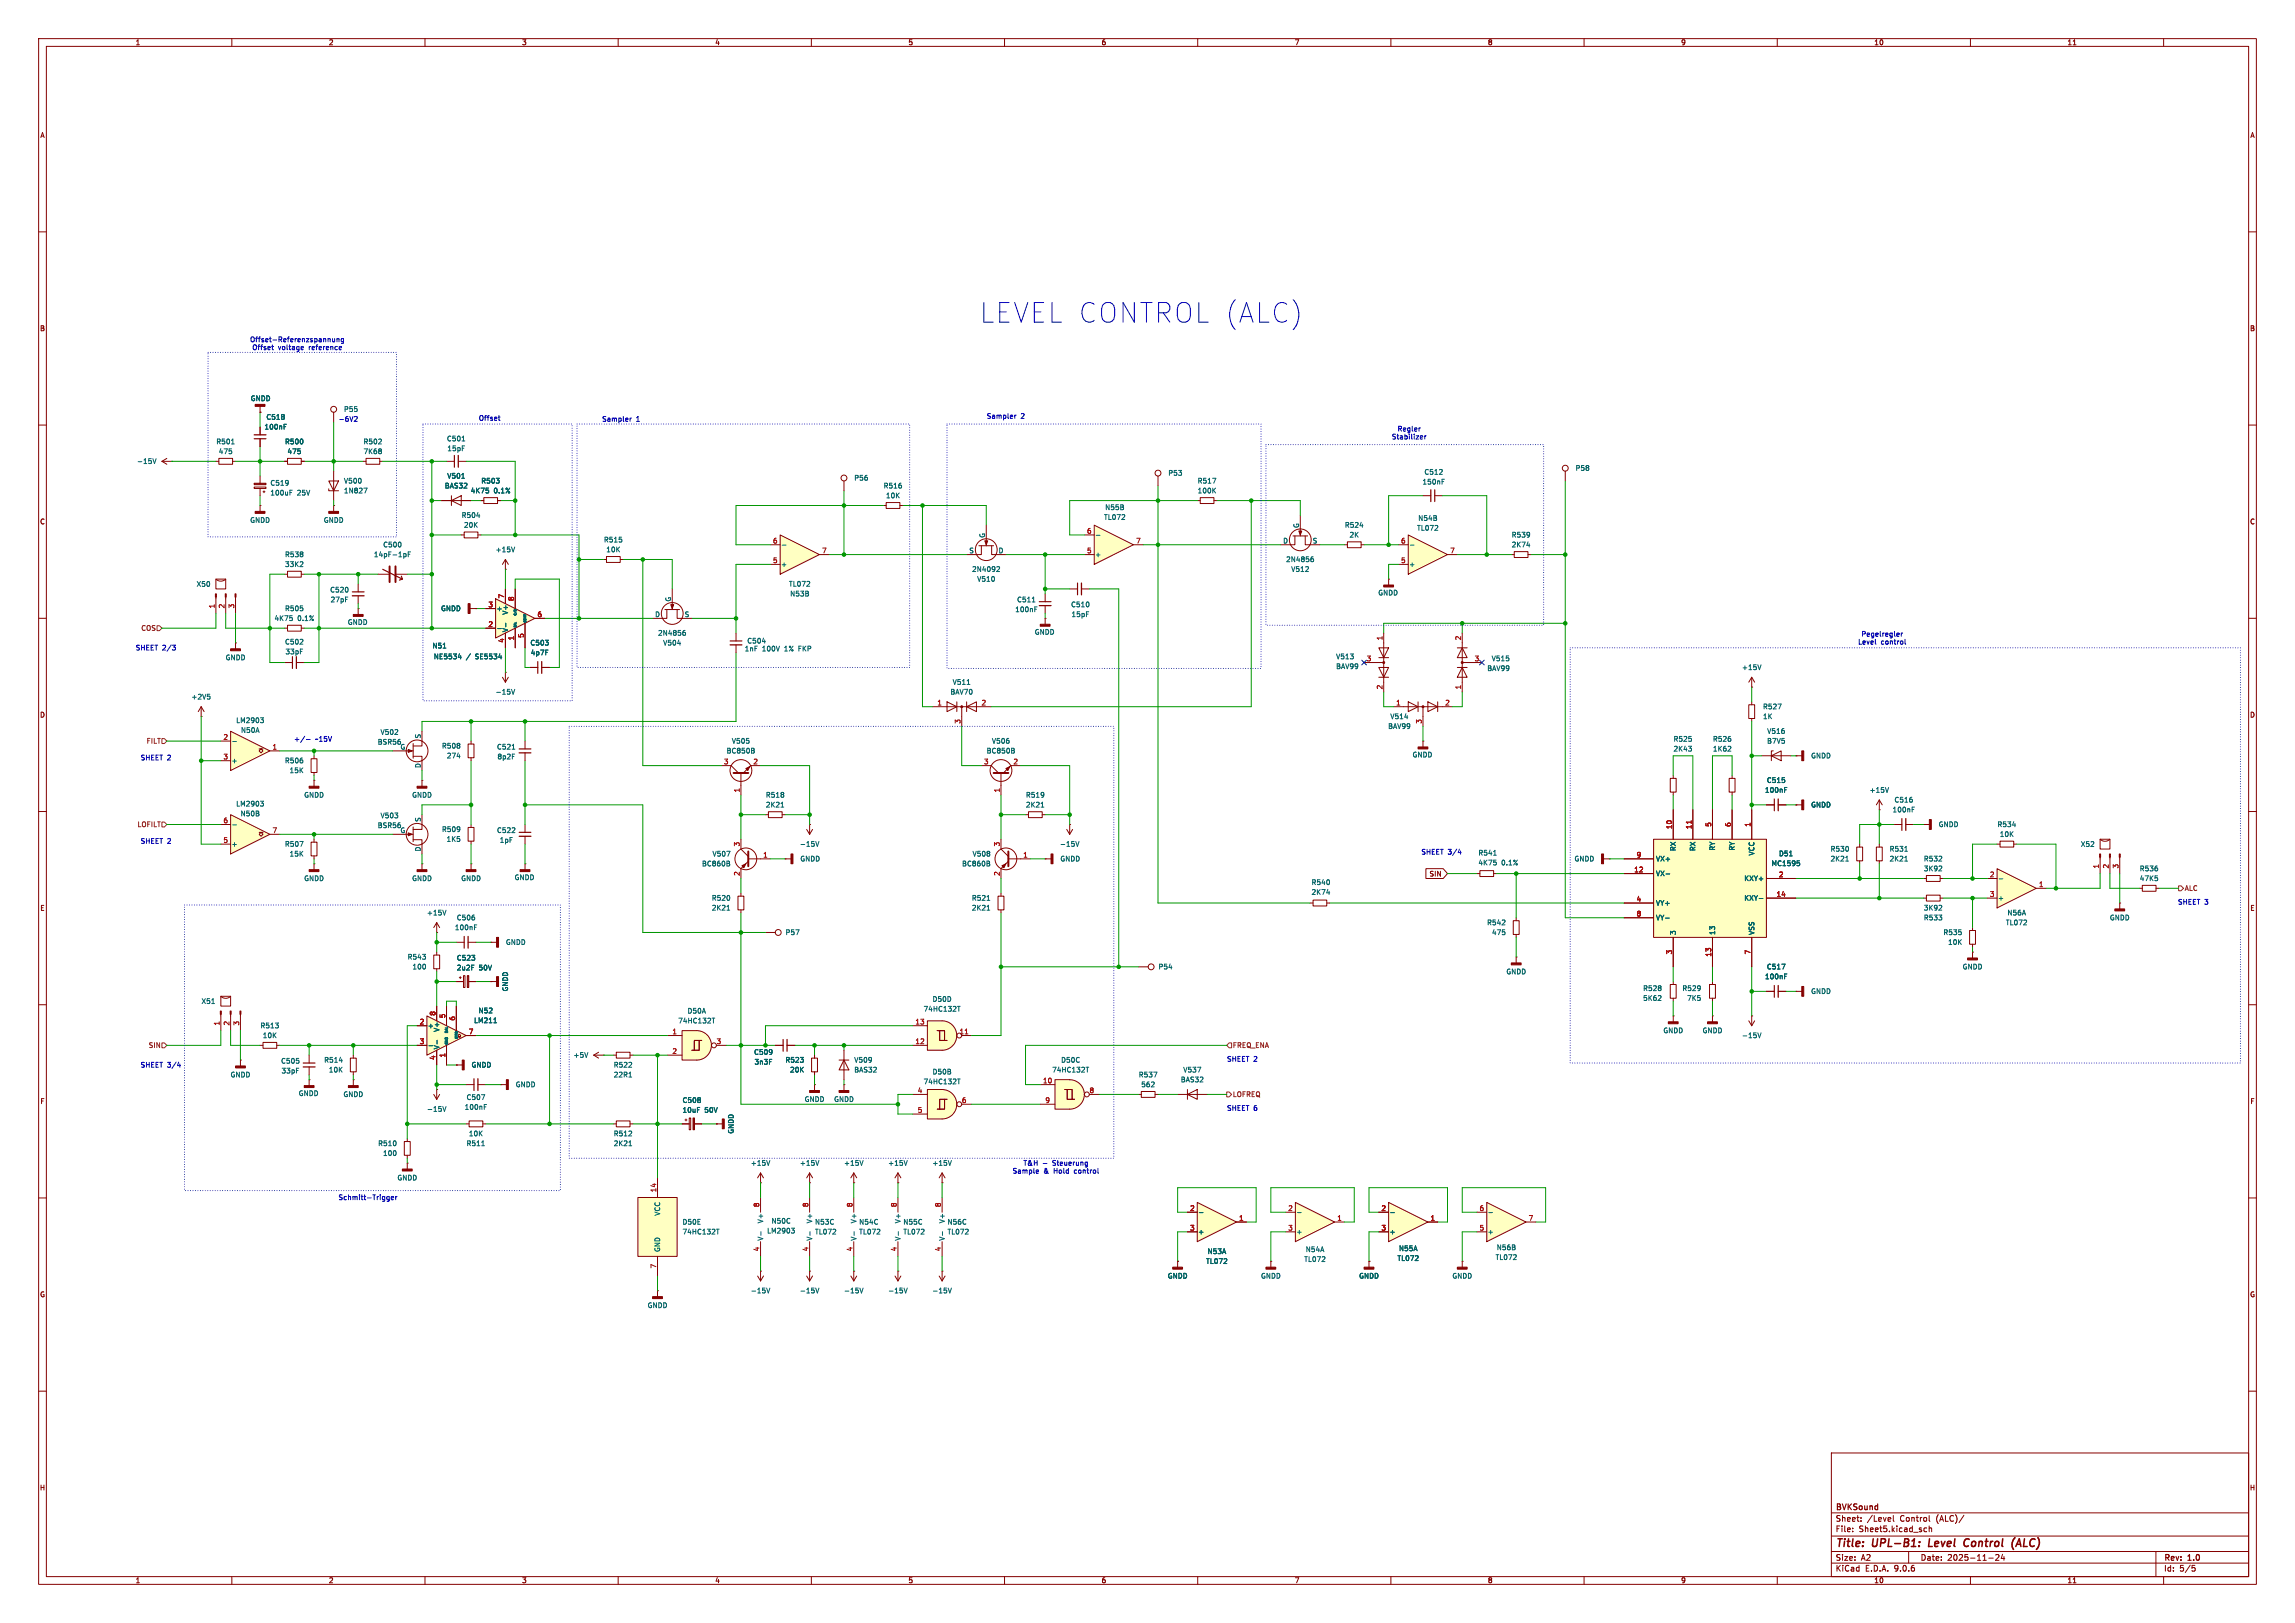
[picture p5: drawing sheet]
<svg xmlns="http://www.w3.org/2000/svg" width="594mm" height="420mm" viewBox="0 0 594 420" stroke-linecap="round" stroke-linejoin="round" font-family="sans-serif">
<defs><g id="words">
<text font-size="7.1" fill="#0000c2" x="253.6" y="84">LEVEL CONTROL (ALC)</text>
<g font-size="2.8" fill="#840000">
<text x="475" y="400.9">Title:</text>
<text x="484.7" y="400.9">UPL-B1:</text>
<text x="500" y="400.9">Level</text>
<text x="510" y="400.9">Control</text>
<text x="523.2" y="400.9">(ALC)</text>
</g>
<g font-size="2.1" fill="#840000">
<text x="475" y="394">Sheet:</text>
<text x="475" y="391.2">BVKSound</text>
<text x="483.2" y="394">/Level</text>
<text x="491.8" y="394">Control</text>
<text x="501.3" y="394">(ALC)/</text>
<text x="475" y="396.7">File:</text>
<text x="481.1" y="396.7">Sheet5.kicad_sch</text>
<text x="475" y="406.9">KiCad</text>
<text x="475" y="404.1">Size:</text>
<text x="481.7" y="404.1">A2</text>
<text x="482.7" y="406.9">E.D.A.</text>
<text x="490.3" y="406.9">9.0.6</text>
<text x="497" y="404.1">Date:</text>
<text x="504" y="404.1">2025-11-24</text>
<text x="560" y="404.3">Rev:</text>
<text x="560" y="406.9">Id:</text>
<text x="564.1" y="406.9">5/5</text>
<text x="566.4" y="404.3">1.0</text>
</g>
<g font-size="1.8" fill="#840000">
<text x="35" y="11.9">1</text>
<text x="85" y="11.9">2</text>
<text x="135" y="11.9">3</text>
<text x="185" y="11.9">4</text>
<text x="235" y="11.9">5</text>
<text x="285" y="11.9">6</text>
<text x="335" y="11.9">7</text>
<text x="385" y="11.9">8</text>
<text x="435" y="11.9">9</text>
<text x="485" y="11.9">10</text>
<text x="535" y="11.9">11</text>
<text x="10.3" y="35.9">A</text>
<text x="582.3" y="35.9">A</text>
<text x="10.3" y="85.9">B</text>
<text x="582.3" y="85.9">B</text>
<text x="10.3" y="135.9">C</text>
<text x="582.3" y="135.9">C</text>
<text x="10.3" y="185.9">D</text>
<text x="582.3" y="185.9">D</text>
<text x="369.9" y="227">SIN</text>
<text x="10.3" y="235.9">E</text>
<text x="582.3" y="235.9">E</text>
<text x="10.3" y="285.9">F</text>
<text x="582.3" y="285.9">F</text>
<text x="10.3" y="335.9">G</text>
<text x="582.3" y="335.9">G</text>
<text x="10.2" y="385.9">H</text>
<text x="582.2" y="385.9">H</text>
<text x="35" y="409.9">1</text>
<text x="85" y="409.9">2</text>
<text x="135" y="409.9">3</text>
<text x="185" y="409.9">4</text>
<text x="235" y="409.9">5</text>
<text x="285" y="409.9">6</text>
<text x="335" y="409.9">7</text>
<text x="385" y="409.9">8</text>
<text x="435" y="409.9">9</text>
<text x="485" y="409.9">10</text>
<text x="535" y="409.9">11</text>
</g>
<g font-size="1.8" fill="#0000c2">
<text x="64.6" y="88.7">Offset-Referenzspannung</text>
<text x="65.2" y="90.8">Offset</text>
<text x="72" y="90.8">voltage</text>
<text x="80" y="90.8">reference</text>
<text x="87.5" y="109.3">-6V2</text>
<text x="123.8" y="109.1">Offset</text>
<text x="155.7" y="109.3">Sampler</text>
<text x="164.6" y="109.3">1</text>
<text x="255.3" y="108.6">Sampler</text>
<text x="264.2" y="108.6">2</text>
<text x="360.1" y="113.9">Stabilizer</text>
<text x="361.6" y="111.9">Regler</text>
<text x="480.8" y="167">Level</text>
<text x="481.7" y="164.9">Pegelregler</text>
<text x="486.8" y="167">control</text>
<text x="35" y="168.5">SHEET 2/3</text>
<text x="36.3" y="197">SHEET 2</text>
<text x="76" y="192.1">+/-</text>
<text x="81.6" y="192.1">~15V</text>
<text x="36.3" y="218.5">SHEET 2</text>
<text x="367.8" y="221.3">SHEET 3/4</text>
<text x="563.6" y="234.3">SHEET 3</text>
<text x="317.5" y="274.9">SHEET 2</text>
<text x="36.3" y="276.5">SHEET 3/4</text>
<text x="317.5" y="287.6">SHEET 6</text>
<text x="262" y="303.9">Sample</text>
<text x="264.8" y="301.9">T&amp;H</text>
<text x="270.1" y="303.9">&amp;</text>
<text x="272.6" y="301.9">Steuerung</text>
<text x="272.9" y="303.9">Hold</text>
<text x="278.3" y="303.9">control</text>
<text x="87.5" y="310.7">Schmitt-Trigger</text>
</g>
<g font-size="1.8" fill="#006464">
<text x="64.8" y="104">GNDD</text>
<text x="88.9" y="106.8">P55</text>
<text x="68.3" y="111.4">100nF</text>
<text x="68.8" y="108.8">C518</text>
<text x="55.9" y="115.2">R501</text>
<text x="56.5" y="117.7">475</text>
<text x="73.6" y="115.2">R500</text>
<text x="74.3" y="117.7">475</text>
<text x="94" y="115.2">R502</text>
<text x="94" y="117.7">7K68</text>
<text x="115.6" y="114.4">C501</text>
<text x="115.7" y="116.9">15pF</text>
<text x="35.3" y="120.2">-15V</text>
<text x="69.9" y="125.9">C519</text>
<text x="88.9" y="125.3">V500</text>
<text x="115.6" y="124.1">V501</text>
<text x="124.4" y="125.3">R503</text>
<text x="221" y="124.6">P56</text>
<text x="302.3" y="123.3">P53</text>
<text x="309.9" y="125.3">R517</text>
<text x="368.1" y="125.6">150nF</text>
<text x="368.5" y="123">C512</text>
<text x="407.7" y="122">P58</text>
<text x="69.9" y="128.4">100uF</text>
<text x="76.9" y="128.4">25V</text>
<text x="88.9" y="127.9">1N827</text>
<text x="115" y="126.6">BAS32</text>
<text x="121.7" y="127.9">4K75</text>
<text x="127.8" y="127.9">0.1%</text>
<text x="228.6" y="126.6">R516</text>
<text x="229.2" y="129.1">10K</text>
<text x="309.9" y="127.9">100K</text>
<text x="64.6" y="135.5">GNDD</text>
<text x="83.7" y="135.5">GNDD</text>
<text x="119.4" y="134.2">R504</text>
<text x="120" y="136.8">20K</text>
<text x="285.6" y="134.7">TL072</text>
<text x="285.9" y="132.2">N55B</text>
<text x="336.3" y="136.8" transform="rotate(-90 336.3 136.8)">G</text>
<text x="348" y="136.8">R524</text>
<text x="366.7" y="137.5">TL072</text>
<text x="367" y="135">N54B</text>
<text x="99" y="141.8">C500</text>
<text x="128.2" y="143.1">+15V</text>
<text x="156.2" y="140.6">R515</text>
<text x="156.8" y="143.1">10K</text>
<text x="250.8" y="143.3">S</text>
<text x="255" y="139.3" transform="rotate(-90 255 139.3)">G</text>
<text x="258.3" y="143.3">D</text>
<text x="332" y="140.7">D</text>
<text x="339.7" y="140.7">S</text>
<text x="349.2" y="139.3">2K</text>
<text x="391.1" y="139.3">R539</text>
<text x="391.1" y="141.8">2K74</text>
<text x="73.6" y="144.4">R538</text>
<text x="73.6" y="146.9">33K2</text>
<text x="96.7" y="144.4">14pF-1pF</text>
<text x="202.1" y="146.9">+</text>
<text x="251.5" y="148.2">2N4092</text>
<text x="283.3" y="144.4">+</text>
<text x="332.8" y="145.6">2N4856</text>
<text x="334.1" y="148.2">V512</text>
<text x="364.6" y="146.9">+</text>
<text x="50.8" y="152">X50</text>
<text x="85.3" y="153.5">C520</text>
<text x="173.7" y="155.8" transform="rotate(-90 173.7 155.8)">G</text>
<text x="204.1" y="152">TL072</text>
<text x="204.4" y="154.5">N53B</text>
<text x="252.8" y="150.7">V510</text>
<text x="356.6" y="154.3">GNDD</text>
<text x="70.9" y="160.9">4K75</text>
<text x="73.6" y="158.3">R505</text>
<text x="77" y="160.9">0.1%</text>
<text x="85.5" y="156.1">27pF</text>
<text x="89.9" y="161.9">GNDD</text>
<text x="114" y="158.3">GNDD</text>
<text x="128.4" y="158.3">+</text>
<text x="131.7" y="159.2" transform="rotate(-90 131.7 159.2)">V+</text>
<text x="169.4" y="159.8">D</text>
<text x="177.1" y="159.8">S</text>
<text x="262.6" y="158.6">100nF</text>
<text x="263.1" y="156.1">C511</text>
<text x="277.1" y="157.3">C510</text>
<text x="277.2" y="159.9">15pF</text>
<text x="73.6" y="167">C502</text>
<text x="111.8" y="168">N51</text>
<text x="131.7" y="163.7" transform="rotate(-90 131.7 163.7)">V-</text>
<text x="137.2" y="167.2">C503</text>
<text x="170.2" y="164.7">2N4856</text>
<text x="171.5" y="167.2">V504</text>
<text x="193.3" y="166.7">C504</text>
<text x="267.7" y="164.4">GNDD</text>
<text x="58.3" y="171">GNDD</text>
<text x="73.8" y="169.5">33pF</text>
<text x="112.2" y="170.8">NE5534</text>
<text x="120.7" y="170.8">/</text>
<text x="123.2" y="170.8">SE5534</text>
<text x="137.3" y="169.8">4p7F</text>
<text x="192.6" y="168.8">1nF</text>
<text x="197.3" y="168.8">100V</text>
<text x="203.1" y="168.8">1%</text>
<text x="207" y="168.8">FKP</text>
<text x="345.7" y="170.8">V513</text>
<text x="345.7" y="173.3">BAV99</text>
<text x="384.8" y="173.8">BAV99</text>
<text x="386" y="171.3">V515</text>
<text x="450.7" y="173.6">+15V</text>
<text x="128.2" y="179.9">-15V</text>
<text x="245.9" y="179.9">BAV70</text>
<text x="246.5" y="177.4">V511</text>
<text x="49.4" y="181.2">+2V5</text>
<text x="456.2" y="183.7">R527</text>
<text x="61" y="187.3">LM2903</text>
<text x="62.2" y="189.8">N50A</text>
<text x="98.4" y="190.3">V502</text>
<text x="109" y="191.2" transform="rotate(-90 109 191.2)">S</text>
<text x="359.2" y="188.8">BAV99</text>
<text x="359.7" y="186.3">V514</text>
<text x="456.2" y="186.3">1K</text>
<text x="457.3" y="190.1">V516</text>
<text x="59.8" y="197.7">+</text>
<text x="73.6" y="197.7">R506</text>
<text x="97.7" y="192.9">BSR56</text>
<text x="103.5" y="194.1">G</text>
<text x="114.3" y="193.9">R508</text>
<text x="115.5" y="196.4">274</text>
<text x="128.5" y="194.2">C521</text>
<text x="128.6" y="196.7">8p2F</text>
<text x="187.9" y="195.2">BC850B</text>
<text x="189.3" y="192.6">V505</text>
<text x="255.3" y="195.2">BC850B</text>
<text x="256.6" y="192.6">V506</text>
<text x="365.5" y="196.2">GNDD</text>
<text x="433" y="192.1">R525</text>
<text x="433" y="194.7">2K43</text>
<text x="443.2" y="192.1">R526</text>
<text x="443.2" y="194.7">1K62</text>
<text x="457.2" y="192.6">B7V5</text>
<text x="468.6" y="196.4">GNDD</text>
<text x="74.8" y="200.3">15K</text>
<text x="109" y="198.9" transform="rotate(-90 109 198.9)">D</text>
<text x="457.2" y="202.8">C515</text>
<text x="61" y="208.9">LM2903</text>
<text x="78.6" y="206.6">GNDD</text>
<text x="106.5" y="206.6">GNDD</text>
<text x="198.1" y="206.6">R518</text>
<text x="198.1" y="209.1">2K21</text>
<text x="265.4" y="206.6">R519</text>
<text x="265.4" y="209.1">2K21</text>
<text x="456.7" y="205.3">100nF</text>
<text x="468.6" y="209.1">GNDD</text>
<text x="483.8" y="205.3">+15V</text>
<text x="490.2" y="207.9">C516</text>
<text x="62.2" y="211.4">N50B</text>
<text x="97.7" y="214.5">BSR56</text>
<text x="98.4" y="211.9">V503</text>
<text x="103.5" y="215.6">G</text>
<text x="109" y="212.8" transform="rotate(-90 109 212.8)">S</text>
<text x="114.3" y="215.5">R509</text>
<text x="128.5" y="215.7">C522</text>
<text x="489.7" y="210.4">100nF</text>
<text x="501.7" y="214.2">GNDD</text>
<text x="516.9" y="214.2">R534</text>
<text x="59.8" y="219.3">+</text>
<text x="73.6" y="219.3">R507</text>
<text x="74.8" y="221.8">15K</text>
<text x="109" y="220.4" transform="rotate(-90 109 220.4)">D</text>
<text x="115.5" y="218">1K5</text>
<text x="129.2" y="218.3">1pF</text>
<text x="184.3" y="221.8">V507</text>
<text x="206.9" y="219.3">-15V</text>
<text x="251.6" y="221.8">V508</text>
<text x="274.2" y="219.3">-15V</text>
<text x="382.5" y="221.6">R541</text>
<text x="433.9" y="220.4" transform="rotate(-90 433.9 220.4)">RX</text>
<text x="439" y="220.4" transform="rotate(-90 439 220.4)">RX</text>
<text x="444.1" y="220.2" transform="rotate(-90 444.1 220.2)">RY</text>
<text x="449.2" y="220.2" transform="rotate(-90 449.2 220.2)">RY</text>
<text x="454.3" y="221.5" transform="rotate(-90 454.3 221.5)">VCC</text>
<text x="460.3" y="221.8">D51</text>
<text x="473.7" y="220.6">R530</text>
<text x="489" y="220.6">R531</text>
<text x="517.5" y="216.8">10K</text>
<text x="538.4" y="219.3">X52</text>
<text x="133.1" y="227.9">GNDD</text>
<text x="181.6" y="224.4">BC860B</text>
<text x="207" y="223.1">GNDD</text>
<text x="248.9" y="224.4">BC860B</text>
<text x="274.3" y="223.1">GNDD</text>
<text x="382.5" y="224.1">4K75</text>
<text x="388.6" y="224.1">0.1%</text>
<text x="407.4" y="223.1">GNDD</text>
<text x="428.5" y="223.1">VX+</text>
<text x="428.5" y="226.9">VX-</text>
<text x="458.4" y="224.3">MC1595</text>
<text x="473.7" y="223.1">2K21</text>
<text x="489" y="223.1">2K21</text>
<text x="497.8" y="223.1">R532</text>
<text x="497.8" y="225.7">3K92</text>
<text x="553.7" y="225.7">R536</text>
<text x="78.6" y="228.2">GNDD</text>
<text x="106.5" y="228.2">GNDD</text>
<text x="119.2" y="228.2">GNDD</text>
<text x="184.1" y="233.3">R520</text>
<text x="251.4" y="233.3">R521</text>
<text x="339.4" y="229.2">R540</text>
<text x="339.4" y="231.7">2K74</text>
<text x="451.3" y="228.2">KXY+</text>
<text x="451.3" y="233.3">KXY-</text>
<text x="517" y="233.3">+</text>
<text x="553.7" y="228.2">47K5</text>
<text x="110.4" y="237.1">+15V</text>
<text x="118.1" y="238.4">C506</text>
<text x="184.1" y="235.8">2K21</text>
<text x="251.4" y="235.8">2K21</text>
<text x="384.8" y="239.6">R542</text>
<text x="428.5" y="234.5">VY+</text>
<text x="428.5" y="238.4">VY-</text>
<text x="497.8" y="238.4">R533</text>
<text x="497.8" y="235.8">3K92</text>
<text x="519.1" y="239.6">TL072</text>
<text x="519.4" y="237.1">N56A</text>
<text x="546" y="238.4">GNDD</text>
<text x="117.6" y="240.9">100nF</text>
<text x="130.8" y="244.7">GNDD</text>
<text x="203.2" y="242.2">P57</text>
<text x="386" y="242.2">475</text>
<text x="433.9" y="242.1" transform="rotate(-90 433.9 242.1)">3</text>
<text x="444.1" y="242.1" transform="rotate(-90 444.1 242.1)">13</text>
<text x="454.3" y="242.1" transform="rotate(-90 454.3 242.1)">VSS</text>
<text x="502.9" y="242.2">R535</text>
<text x="504.1" y="244.7">10K</text>
<text x="105.4" y="248.5">R543</text>
<text x="106.6" y="251.1">100</text>
<text x="118.1" y="248.8">C523</text>
<text x="118.1" y="251.3">2u2F</text>
<text x="123.9" y="251.3">50V</text>
<text x="299.7" y="251.1">P54</text>
<text x="457.2" y="251.1">C517</text>
<text x="507.9" y="251.1">GNDD</text>
<text x="131.7" y="256.7" transform="rotate(-90 131.7 256.7)">GNDD</text>
<text x="389.8" y="252.3">GNDD</text>
<text x="425.2" y="256.6">R528</text>
<text x="435.3" y="256.6">R529</text>
<text x="456.7" y="253.6">100nF</text>
<text x="468.6" y="257.4">GNDD</text>
<text x="52" y="260">X51</text>
<text x="123.8" y="262.4">N52</text>
<text x="177.8" y="262.5">D50A</text>
<text x="238.9" y="262">74HC132T</text>
<text x="241.3" y="259.4">D50D</text>
<text x="425.2" y="259.2">5K62</text>
<text x="436.5" y="259.2">7K5</text>
<text x="67.3" y="266.3">R513</text>
<text x="67.9" y="268.8">10K</text>
<text x="110.6" y="266.3">+</text>
<text x="113.9" y="267.2" transform="rotate(-90 113.9 267.2)">V+</text>
<text x="122.6" y="265">LM211</text>
<text x="175.4" y="265">74HC132T</text>
<text x="430.4" y="267.6">GNDD</text>
<text x="440.6" y="267.6">GNDD</text>
<text x="450.7" y="268.8">-15V</text>
<text x="72.6" y="275.4">C505</text>
<text x="83.8" y="275.2">R514</text>
<text x="113.9" y="271.7" transform="rotate(-90 113.9 271.7)">V-</text>
<text x="148.3" y="273.9">+5V</text>
<text x="195.1" y="273.2">C509</text>
<text x="195.2" y="275.7">3n3F</text>
<text x="203.2" y="275.2">R523</text>
<text x="221" y="275.2">V509</text>
<text x="274.5" y="275.2">D50C</text>
<text x="59.6" y="279">GNDD</text>
<text x="72.8" y="278">33pF</text>
<text x="85" y="277.7">10K</text>
<text x="121.9" y="276.5">GNDD</text>
<text x="133.4" y="281.5">GNDD</text>
<text x="158.7" y="276.5">R522</text>
<text x="158.7" y="279">22R1</text>
<text x="204.4" y="277.7">20K</text>
<text x="221" y="277.7">BAS32</text>
<text x="238.9" y="280.8">74HC132T</text>
<text x="241.3" y="278.2">D50B</text>
<text x="272.2" y="277.7">74HC132T</text>
<text x="294.6" y="279">R537</text>
<text x="295.3" y="281.5">562</text>
<text x="305.5" y="280.3">BAS32</text>
<text x="306.1" y="277.7">V537</text>
<text x="77.2" y="283.8">GNDD</text>
<text x="88.8" y="284.1">GNDD</text>
<text x="110.4" y="287.9">-15V</text>
<text x="120.2" y="287.4">100nF</text>
<text x="120.6" y="284.8">C507</text>
<text x="176.5" y="285.6">C508</text>
<text x="208.1" y="285.3">GNDD</text>
<text x="215.8" y="285.3">GNDD</text>
<text x="176.5" y="288.1">10uF</text>
<text x="182.4" y="288.1">50V</text>
<text x="190.1" y="293.5" transform="rotate(-90 190.1 293.5)">GNDD</text>
<text x="97.8" y="296.8">R510</text>
<text x="99" y="299.3">100</text>
<text x="120.6" y="296.8">R511</text>
<text x="121.2" y="294.2">10K</text>
<text x="158.7" y="294.2">R512</text>
<text x="158.7" y="296.8">2K21</text>
<text x="102.7" y="305.7">GNDD</text>
<text x="194.2" y="301.9">+15V</text>
<text x="206.9" y="301.9">+15V</text>
<text x="218.3" y="301.9">+15V</text>
<text x="229.8" y="301.9">+15V</text>
<text x="241.2" y="301.9">+15V</text>
<text x="171" y="314.7" transform="rotate(-90 171 314.7)">VCC</text>
<text x="176.5" y="317.1">D50E</text>
<text x="197.7" y="316.7" transform="rotate(-90 197.7 316.7)">V+</text>
<text x="199.6" y="316.8">N50C</text>
<text x="210.4" y="316.7" transform="rotate(-90 210.4 316.7)">V+</text>
<text x="210.8" y="317.1">N53C</text>
<text x="221.8" y="316.7" transform="rotate(-90 221.8 316.7)">V+</text>
<text x="222.3" y="317.1">N54C</text>
<text x="233.3" y="316.7" transform="rotate(-90 233.3 316.7)">V+</text>
<text x="233.7" y="317.1">N55C</text>
<text x="244.7" y="316.7" transform="rotate(-90 244.7 316.7)">V+</text>
<text x="245.1" y="317.1">N56C</text>
<text x="176.5" y="319.6">74HC132T</text>
<text x="197.7" y="321.2" transform="rotate(-90 197.7 321.2)">V-</text>
<text x="198.4" y="319.4">LM2903</text>
<text x="210.4" y="321.2" transform="rotate(-90 210.4 321.2)">V-</text>
<text x="210.8" y="319.6">TL072</text>
<text x="221.8" y="321.2" transform="rotate(-90 221.8 321.2)">V-</text>
<text x="222.3" y="319.6">TL072</text>
<text x="233.3" y="321.2" transform="rotate(-90 233.3 321.2)">V-</text>
<text x="233.7" y="319.6">TL072</text>
<text x="244.7" y="321.2" transform="rotate(-90 244.7 321.2)">V-</text>
<text x="245.1" y="319.6">TL072</text>
<text x="310" y="319.6">+</text>
<text x="335.4" y="319.6">+</text>
<text x="359.5" y="319.6">+</text>
<text x="362" y="324">N55A</text>
<text x="384.9" y="319.6">+</text>
<text x="387.3" y="323.7">N56B</text>
<text x="171" y="324.1" transform="rotate(-90 171 324.1)">GND</text>
<text x="312" y="327.3">TL072</text>
<text x="312.4" y="324.7">N53A</text>
<text x="337.4" y="326.7">TL072</text>
<text x="337.8" y="324.2">N54A</text>
<text x="361.6" y="326.5">TL072</text>
<text x="387" y="326.2">TL072</text>
<text x="194.2" y="334.9">-15V</text>
<text x="206.9" y="334.9">-15V</text>
<text x="218.3" y="334.9">-15V</text>
<text x="229.8" y="334.9">-15V</text>
<text x="241.2" y="334.9">-15V</text>
<text x="302.1" y="331.1">GNDD</text>
<text x="326.3" y="331.1">GNDD</text>
<text x="351.7" y="331.1">GNDD</text>
<text x="375.8" y="331.1">GNDD</text>
<text x="167.5" y="338.7">GNDD</text>
</g>
<g font-size="1.8" fill="#a90000">
<text x="200" y="140.7">6</text>
<text x="212.7" y="143.3">7</text>
<text x="281.2" y="143.3">5</text>
<text x="281.2" y="138.2">6</text>
<text x="293.9" y="140.7">7</text>
<text x="362.5" y="140.7">6</text>
<text x="375.2" y="143.3">7</text>
<text x="200" y="145.8">5</text>
<text x="362.5" y="145.8">5</text>
<text x="130.6" y="155" transform="rotate(-90 130.6 155)">7</text>
<text x="133.1" y="155.6" transform="rotate(-90 133.1 155.6)">8</text>
<text x="55.6" y="157.6" transform="rotate(-90 55.6 157.6)">1</text>
<text x="58.2" y="157.6" transform="rotate(-90 58.2 157.6)">2</text>
<text x="60.7" y="157.6" transform="rotate(-90 60.7 157.6)">3</text>
<text x="126.3" y="157.2">3</text>
<text x="139" y="159.8">6</text>
<text x="126.3" y="162.3">2</text>
<text x="130.6" y="166.4" transform="rotate(-90 130.6 166.4)">4</text>
<text x="133.1" y="165.8" transform="rotate(-90 133.1 165.8)">1</text>
<text x="135.6" y="165.2" transform="rotate(-90 135.6 165.2)">5</text>
<text x="357.9" y="165.8" transform="rotate(-90 357.9 165.8)">1</text>
<text x="378.2" y="165.8" transform="rotate(-90 378.2 165.8)">2</text>
<text x="353.6" y="171.2">3</text>
<text x="381.6" y="171.2">3</text>
<text x="357.9" y="178.5" transform="rotate(-90 357.9 178.5)">2</text>
<text x="378.2" y="178.5" transform="rotate(-90 378.2 178.5)">1</text>
<text x="242.5" y="182.6">1</text>
<text x="253.9" y="182.6">2</text>
<text x="361.2" y="182.6">1</text>
<text x="373.9" y="182.6">2</text>
<text x="57.7" y="191.5">2</text>
<text x="248.7" y="187.4" transform="rotate(-90 248.7 187.4)">3</text>
<text x="368" y="187.4" transform="rotate(-90 368 187.4)">3</text>
<text x="57.7" y="196.6">3</text>
<text x="70.4" y="194.1">1</text>
<text x="187.3" y="197.9">3</text>
<text x="194.9" y="197.9">2</text>
<text x="254.6" y="197.9">3</text>
<text x="262.2" y="197.9">2</text>
<text x="191.5" y="205.2" transform="rotate(-90 191.5 205.2)">1</text>
<text x="258.8" y="205.2" transform="rotate(-90 258.8 205.2)">1</text>
<text x="57.7" y="213.1">6</text>
<text x="70.4" y="215.6">7</text>
<text x="432.8" y="214.7" transform="rotate(-90 432.8 214.7)">10</text>
<text x="437.9" y="214.7" transform="rotate(-90 437.9 214.7)">11</text>
<text x="443" y="214.1" transform="rotate(-90 443 214.1)">5</text>
<text x="448.1" y="214.1" transform="rotate(-90 448.1 214.1)">6</text>
<text x="453.1" y="214.1" transform="rotate(-90 453.1 214.1)">1</text>
<text x="57.7" y="218.2">5</text>
<text x="191.5" y="219.1" transform="rotate(-90 191.5 219.1)">3</text>
<text x="197.4" y="222">1</text>
<text x="258.8" y="219.1" transform="rotate(-90 258.8 219.1)">3</text>
<text x="264.7" y="222">1</text>
<text x="423.5" y="222">9</text>
<text x="191.5" y="226.8" transform="rotate(-90 191.5 226.8)">2</text>
<text x="258.8" y="226.8" transform="rotate(-90 258.8 226.8)">2</text>
<text x="422.9" y="225.8">12</text>
<text x="460.3" y="227.1">2</text>
<text x="514.9" y="227.1">2</text>
<text x="543.3" y="224.9" transform="rotate(-90 543.3 224.9)">1</text>
<text x="545.8" y="224.9" transform="rotate(-90 545.8 224.9)">2</text>
<text x="548.4" y="224.9" transform="rotate(-90 548.4 224.9)">3</text>
<text x="423.5" y="233.4">4</text>
<text x="459.7" y="232.2">14</text>
<text x="514.9" y="232.2">3</text>
<text x="527.6" y="229.6">1</text>
<text x="423.5" y="237.2">8</text>
<text x="432.8" y="247.1" transform="rotate(-90 432.8 247.1)">3</text>
<text x="443" y="247.7" transform="rotate(-90 443 247.7)">13</text>
<text x="453.1" y="247.1" transform="rotate(-90 453.1 247.1)">7</text>
<text x="112.8" y="263" transform="rotate(-90 112.8 263)">8</text>
<text x="115.3" y="263.6" transform="rotate(-90 115.3 263.6)">5</text>
<text x="56.9" y="265.5" transform="rotate(-90 56.9 265.5)">1</text>
<text x="59.4" y="265.5" transform="rotate(-90 59.4 265.5)">2</text>
<text x="62" y="265.5" transform="rotate(-90 62 265.5)">3</text>
<text x="108.5" y="265.2">2</text>
<text x="117.9" y="264.2" transform="rotate(-90 117.9 264.2)">6</text>
<text x="121.2" y="267.7">7</text>
<text x="173.9" y="267.7">1</text>
<text x="236.8" y="265.2">13</text>
<text x="248.2" y="267.7">11</text>
<text x="108.5" y="270.3">3</text>
<text x="112.8" y="274.4" transform="rotate(-90 112.8 274.4)">4</text>
<text x="115.3" y="273.8" transform="rotate(-90 115.3 273.8)">1</text>
<text x="173.9" y="272.8">2</text>
<text x="185.3" y="270.3">3</text>
<text x="236.8" y="270.3">12</text>
<text x="269.8" y="280.4">10</text>
<text x="237.4" y="283">4</text>
<text x="248.8" y="285.5">6</text>
<text x="270.4" y="285.5">9</text>
<text x="281.9" y="283">8</text>
<text x="237.4" y="288">5</text>
<text x="169.9" y="308.7" transform="rotate(-90 169.9 308.7)">14</text>
<text x="196.6" y="312.5" transform="rotate(-90 196.6 312.5)">8</text>
<text x="209.3" y="312.5" transform="rotate(-90 209.3 312.5)">8</text>
<text x="220.7" y="312.5" transform="rotate(-90 220.7 312.5)">8</text>
<text x="232.2" y="312.5" transform="rotate(-90 232.2 312.5)">8</text>
<text x="243.6" y="312.5" transform="rotate(-90 243.6 312.5)">8</text>
<text x="307.9" y="313.4">2</text>
<text x="320.6" y="316">1</text>
<text x="333.3" y="313.4">2</text>
<text x="346" y="316">1</text>
<text x="357.4" y="313.4">2</text>
<text x="370.1" y="316">1</text>
<text x="382.8" y="313.4">6</text>
<text x="395.5" y="316">7</text>
<text x="196.6" y="323.9" transform="rotate(-90 196.6 323.9)">4</text>
<text x="209.3" y="323.9" transform="rotate(-90 209.3 323.9)">4</text>
<text x="220.7" y="323.9" transform="rotate(-90 220.7 323.9)">4</text>
<text x="232.2" y="323.9" transform="rotate(-90 232.2 323.9)">4</text>
<text x="243.6" y="323.9" transform="rotate(-90 243.6 323.9)">4</text>
<text x="307.9" y="318.5">3</text>
<text x="333.3" y="318.5">3</text>
<text x="357.4" y="318.5">3</text>
<text x="382.8" y="318.5">5</text>
<text x="169.9" y="328.4" transform="rotate(-90 169.9 328.4)">7</text>
</g>
<g font-size="1.8" fill="#725600">
<text x="36.4" y="163.4">COS</text>
<text x="37.8" y="192.6">FILT</text>
<text x="35.5" y="214.2">LOFILT</text>
<text x="565.3" y="230.7">ALC</text>
<text x="38.4" y="271.4">SIN</text>
<text x="319" y="271.4">FREQ_ENA</text>
<text x="319" y="284.1">LOFREQ</text>
</g>
<g font-size=".9" fill="#006464">
<text x="116.1" y="267.6" transform="rotate(-90 116.1 267.6)">BAL</text>
<text x="116.1" y="270.4" transform="rotate(-90 116.1 270.4)">GND</text>
</g>
<g font-size=".7" fill="#006464">
<text x="133.8" y="159.5" transform="rotate(-90 133.8 159.5)">C/B</text>
<text x="136.4" y="161.2" transform="rotate(-90 136.4 161.2)">COMP</text>
<text x="133.8" y="162.4" transform="rotate(-90 133.8 162.4)">BAL</text>
<text x="118.6" y="269.1" transform="rotate(-90 118.6 269.1)">STRB</text>
</g>
</g></defs>
<g fill="none" stroke="#840000" stroke-width=".26">
<path d="M10 10h574v400h-574zM12 12h570v396h-570zM60 10v2M110 10v2M160 10v2M210 10v2M260 10v2M310 10v2M360 10v2M410 10v2M460 10v2M510 10v2"/>
<path d="M536.6 11.6h.7M560 10v2M10 60h2M582 60h2M10 110h2M582 110h2M10 160h2M582 160h2M10 210h2M497.8 213.4h.1M497.8 213.4h1.6M582 210h2"/>
<path d="M497.8 227.3h.8M497.8 232.4h.8M498.6 226.6h3.6v1.5h-3.6zM498.6 231.6h3.6v1.6h-3.6zM502.2 227.3h.7M502.2 232.4h.7M510.5 246.4h.1M510.5 246.4v1.5M10 260h2M582 260h2M10 310h2M196.8 306.1h.1"/>
<path d="M196.8 303.5l-.7 1.3M196.8 303.5l.8 1.3M196.8 303.5v2.6M582 310h2M10 360h2M474 376h108v32h-108zM582 360h2M474 397.5h108M474 391.5h108M479.5 396.2v.2M479.5 395.4v.2M481.7 393.5v.2"/>
<path d="M481.7 392.7v.2M490 392.2v1.3l.2 .2M498.1 396.3h.6M498.1 395.4h.6M499.3 392.2v1.3l.2 .2M499.3 395.5l.6-.1 .1 1M499.3 394.9v1.5M508.3 392.1l-1.3 1.9M60 408v2M110 408v2M160 408v2M210 408v2"/>
<path d="M260 408v2M310 408v2M360 408v2M410 408v2M460 408v2M474 404.5h108M474 401.5h108M494 401.5v3M510 408v2M514.7 403.2h1.2M516.5 402.4l.6-.1 .3 .4-.9 1.1h.9M518.3 402.2l-.3 1.1h.9"/>
<path d="M518.7 402.8v1M536.6 409.6h.7M558 401.5v6.5M560 408v2M567.4 405.1h.7M567.5 405.6h.4l.3 .3-.2 .6-.5 .1"/>
</g>
<path d="M496.8 399v.1M499.4 398.2l-.2 2h.9M508.4 399.7l.2 .4h.8M509.3 398.2l-.5 .1-.4 .8M521.5 397.9l-.5 .9M522 399.6h.9M522.6 398.2l-.9 2M496.7 400v.2M521.1 400.9l.1 .1" fill="none" stroke="#840000" stroke-width=".4"/>
<path d="M502.5 224.2v.4l-.7 .8h.8M502.5 234.3v.5l-.7 .7h.8M199.3 300.3l-.5 1.3" fill="none" stroke="#006464" stroke-width=".26"/>
<g fill="#840000" stroke="#840000" stroke-width=".26">
<path d="M509.3 247.9h2.5v.5h-2.5z"/>
<path d="M499.4 212.1h.5v2.5h-.5z"/>
</g>
<path d="M359.4 311.2l10.2 5-10.2 5.1z" fill="#ffffc2"/>
<path d="M432.3 254.8h1.5v3.5h-1.5zM433.1 254v.8M433.1 258.3v.8M464.8 256.5h.1M464.8 256.5h1.5M433.1 262.9h.1M433.1 262.9v1.5M356.9 318.8h2.5M356.9 313.7h2.5M359.4 311.2l10.2 5-10.2 5.1zM369.6 316.2h2.5" fill="none" stroke="#840000" stroke-width=".26"/>
<path d="M429.8 257.7l.1 .5-.8 .7h.8M359.9 313.8h1" fill="none" stroke="#006464" stroke-width=".26"/>
<g fill="#840000" stroke="#840000" stroke-width=".26">
<path d="M431.8 264.4h2.5v.5h-2.5z"/>
<path d="M466.3 255.3h.6v2.5h-.6z"/>
</g>
<path d="M428 217.2h29.2v25.4h-29.2z" fill="#ffffc2"/>
<g fill="none" stroke="#840000" stroke-width=".26">
<path d="M428 217.2h29.2v25.4h-29.2zM433.1 209.6v7.6M438.1 209.6v7.6M443.2 209.6v7.6M448.3 209.6v7.6M453.4 209.6v7.6M420.4 222.3h7.6M420.4 226.1h7.6M420.4 233.7h7.6M420.4 237.5h7.6M457.2 227.3h7.6M457.2 232.4h7.6"/>
<path d="M433.1 242.6v7.6M443.2 242.6v7.6M453.4 242.6v7.6M210.1 273.8h1.5v3.6h-1.5zM210.8 273.1v.7M210.8 277.4v.7M217.2 274.3h2.5M218.4 274.3l1.3 2.6h-2.5zM218.4 271.8v7.6M196.8 309.9v3.8M209.5 306.1h.1M209.5 303.5v2.6"/>
<path d="M209.5 309.9v3.8M209.5 303.5l-.7 1.3M209.5 303.5l.8 1.3M196.8 321.3v3.8M209.5 321.3v3.8M354.3 326.4h.1M354.3 326.4v1.5M378.5 326.4h.1M378.5 326.4v1.5"/>
</g>
<path d="M431.1 237.6h.9M431.2 226.2h1M455.3 232.5h1M463.2 221.5h.7M465.2 222.8h.6M465.6 223.2l.2 .3-.2 .5M196.9 318.7v1M204.8 317.8h.8l-.4 .5M205.4 318.3l.2 .3-.2 .5M209.6 318.7v1M212 300.3l-.5 1.3" fill="none" stroke="#006464" stroke-width=".26"/>
<path d="M437.7 212.4v.7" fill="none" stroke="#a90000" stroke-width=".26"/>
<g fill="#840000" stroke="#840000" stroke-width=".26">
<path d="M353.1 327.9h2.5v.5h-2.5z"/>
<path d="M377.2 327.9h2.5v.5h-2.5z"/>
</g>
<path d="M335.3 311.2l10.1 5-10.1 5.1z" fill="#ffffc2"/>
<g fill="none" stroke="#840000" stroke-width=".26">
<path d="M299.7 123.2v2.5M270.5 153.7v2M270.5 156.7v2.1M276.9 152.4h2M279.9 152.4h2M270.5 160h.1M270.5 160v1.5M218.4 280.7h.1M218.4 280.7v1.5M332.7 318.8h2.6M332.7 313.7h2.6M335.3 311.2l10.1 5-10.1 5.1z"/>
<path d="M345.4 316.2h2.6M328.9 326.4h.1M328.9 326.4v1.5"/>
<circle cx="299.7" cy="122.4" r=".76"/>
</g>
<path d="M267.2 155.8h.7M267.8 157.6h.5M267.8 157h.6M335.8 313.8h1" fill="none" stroke="#006464" stroke-width=".26"/>
<g fill="#840000" stroke="#840000" stroke-width=".26">
<path d="M327.7 327.9h2.5v.5h-2.5z"/>
<path d="M217.2 282.2h2.5v.5h-2.5z"/>
<path d="M269.2 161.5h2.6v.6h-2.6z"/>
</g>
<path d="M269 155.7h3M278.9 150.9v3" fill="none" stroke="#840000" stroke-width=".3"/>
<path d="M269 156.7h3M279.9 150.9v3" fill="none" stroke="#840000" stroke-width=".33"/>
<path d="M283.2 135.9l10.2 5.1-10.2 5.1z" fill="#ffffc2"/>
<g fill="none" stroke="#840000" stroke-width=".26">
<path d="M280.7 138.4h2.5M283.2 135.9l10.2 5.1-10.2 5.1zM309.9 129.5h.7M310.6 128.8h3.6v1.5h-3.6zM314.2 129.5h.8M280.7 143.5h2.5M293.4 141h2.5M73.7 162.6h.7M74.4 161.8h3.6v1.5h-3.6zM78 162.6h.7M377.2 172.7h2.5M377.2 167.6h2.5"/>
<path d="M378.5 172.7l1.2 2.6h-2.5zM378.5 167.6l1.2 2.6h-2.5zM378.5 163.8v15.3M378.5 171.5h5M80.5 196.3h1.5v3.6h-1.5zM81.3 195.6v.7M81.3 199.9v.8M432.3 201.4h1.5v3.6h-1.5zM433.1 200.7v.7M433.1 205v.7M382.3 226.1h.7M383 225.3h3.6v1.5h-3.6z"/>
<path d="M386.6 226.1h.7"/>
</g>
<path d="M283.7 138.5h1M313.8 123.8h.9l-.6 1.2M314.1 126.9l.5 .7M314.6 126.3l-.7 .7M75 159.3h.6M75.6 159.9v.6M437 193.1h.8l-.4 .5M437.7 193.7v.6M386.6 221.3h.7M386.6 222.6h.6M387.2 223.1v.6M387.2 223.7v.1" fill="none" stroke="#006464" stroke-width=".26"/>
<circle cx="378.5" cy="171.4" r=".25" fill="#840000" stroke="#840000" stroke-width=".26"/>
<path d="M128.3 154.9l10.1 5.1-10.1 5.1z" fill="#ffffc2"/>
<g fill="none" stroke="#840000" stroke-width=".26">
<path d="M125.7 157.5h2.6M128.3 154.9l10.1 5.1-10.1 5.1zM130.8 152.4v3.8M133.3 152.4v5.1M125.7 162.6h2.6M130 175.3l.8 1.2M130.8 174h.1M130.8 163.8v3.8M130.8 174v2.5M131.6 175.3l-.8 1.2M133.3 162.6v5M135.9 161.3v6.3"/>
<path d="M138.4 160h2.6M186.7 198.1h2.5l1.9 1.9M196.8 198.1h-2.5l-1.9 1.9M191.8 200v5.7M191.8 217.2v2.5l1.9 1.9M543.6 217.2h2.5v2.5h-2.5zM543.6 217.2a1.8 1.8 0 0 0 2.5 0M191 231.9h1.5v3.6h-1.5zM191.8 231.1v.8M191.8 235.5v.7M193.7 222.9l-1.9 1.9v2.5M193.7 222.3h5.7"/>
<path d="M391.7 238.3h1.5v3.5h-1.5zM392.4 237.5v.8M543.6 221.8v4.3M546.1 221.8v4.3M548.6 233.7h.1M548.6 221.8v4.3M548.6 233.7v1.5M198.1 241.3h2.6M392.4 241.8v.8M200.7 270.5h2M203.7 270.5h2M210.8 280.7h.1"/>
<path d="M210.8 280.7v1.5"/>
<circle cx="191.8" cy="199.4" r="2.82"/>
<circle cx="193" cy="222.2" r="2.82"/>
<circle cx="201.4" cy="241.3" r=".76"/>
</g>
<g fill="none" stroke="#006464" stroke-width=".26">
<path d="M133 158.3l.7 .4M133.1 157.9v.2h.5v-.2M133.1 157.9h.2M133.1 157.9h.1M133.3 157.9v.2M133.6 157.9h-.3M133.6 157.9h.1M114.7 167.7h.7M118.6 170.1h.8M119.2 169.7v.8M128.8 162.7h1M130.9 161.2v1"/>
<path d="M132.4 178.4l.4 1.2 .4-1.2M133.1 162v.2h.5M133.1 161.3h.5M133.1 162h.1M133.6 161.4l-.5 .2 .5 .2M194.9 194.2l.3 .3-.2 .4M195.1 193.7v.5M188.2 235.5h.7M188.6 223.4l.3 .3-.3 .4M188.7 222.9v.5"/>
</g>
<path d="M189.9 200h3.8M193.7 220.3v3.9" fill="none" stroke="#840000" stroke-width=".51"/>
<g fill="#840000" stroke="#840000" stroke-width=".26">
<path d="M193 198.9l1.1-.5-.6 1z"/>
<path d="M192 224l1-.5-.5 1z"/>
<path d="M209.5 282.2h2.6v.5h-2.6z"/>
<path d="M543.4 221h.3v.8h-.3z"/>
<path d="M546 221h.2v.8h-.2z"/>
<path d="M548.5 221h.3v.8h-.3z"/>
<path d="M547.4 235.2h2.5v.5h-2.5z"/>
</g>
<path d="M202.7 269v3" fill="none" stroke="#840000" stroke-width=".3"/>
<path d="M203.7 269v3" fill="none" stroke="#840000" stroke-width=".33"/>
<path d="M516.9 224.8l10.1 5.1-10.1 5.1z" fill="#ffffc2"/>
<g fill="none" stroke="#840000" stroke-width=".26">
<path d="M190.5 163.8v2.1M190.5 166.9v2M516.9 218.4h.8M517.7 217.7h3.5v1.5h-3.5zM521.2 218.4h.8M514.3 232.4h2.6M514.3 227.3h2.6M516.9 224.8l10.1 5.1-10.1 5.1zM527 229.9h2.6M553.7 229.9h.8M554.5 229.1h3.5v1.5h-3.5zM558 229.9h.8"/>
<path d="M442.5 254.8h1.5v3.5h-1.5zM443.2 254v.8M443.2 258.3v.8M457.2 256.5h2M460.2 256.5h2.1M509.8 240.8h1.5v3.5h-1.5zM510.5 240v.8M510.5 244.3v.8M443.2 262.9h.1M443.2 262.9v1.5M452.6 264.2l.8 1.2M453.4 262.9h.1"/>
<path d="M453.4 262.9v2.5M454.2 264.2l-.8 1.2"/>
</g>
<path d="M197.3 166h.8M520.9 213.5h.8M517.4 227.4h1M557.8 226.6h.6M558.3 227.2v.6M461.2 249.5h.8l-.5 1.3M461.9 252.6h.4M461.9 252h.6M455 267.3l.4 1.2 .4-1.2" fill="none" stroke="#006464" stroke-width=".26"/>
<path d="M189 165.9h3M459.2 255v3.1" fill="none" stroke="#840000" stroke-width=".3"/>
<path d="M189 166.9h3M460.2 255v3.1" fill="none" stroke="#840000" stroke-width=".33"/>
<path d="M442 264.4h2.5v.5h-2.5z" fill="#840000" stroke="#840000" stroke-width=".26"/>
<path d="M384.8 311.2l10.2 5-10.2 5.1z" fill="#ffffc2"/>
<g fill="none" stroke="#840000" stroke-width=".26">
<path d="M218.4 124.5v2.5M228.6 130.8h.8M229.4 130h3.5v1.6h-3.5zM232.9 130.8h.8M203.2 222.3h.1M203.2 222.3h1.5M304.8 283.2h7.6M307.3 283.2l2.6-1.3v2.6zM307.3 281.9v2.6M382.3 318.8h2.5M382.3 313.7h2.5M384.8 311.2l10.2 5-10.2 5.1z"/>
<path d="M395 316.2h2.5"/>
<circle cx="218.4" cy="123.7" r=".76"/>
</g>
<path d="M385.3 313.8h1" fill="none" stroke="#006464" stroke-width=".26"/>
<path d="M204.7 221h.5v2.5h-.5z" fill="#840000" stroke="#840000" stroke-width=".26"/>
<path d="M276.9 279.4a3.8 3.8 0 0 1 3.7 3.8 3.8 3.8 0 0 1-3.7 3.8z" fill="#ffffc2" stroke="#ffffc2" stroke-width=".26"/>
<path d="M273 279.4h3.9v7.6h-3.9z" fill="#ffffc2"/>
<g fill="none" stroke="#840000" stroke-width=".26">
<path d="M41.9 119.4l1.3 .7M41.9 119.4h2.5M43.2 118.6l-1.3 .8M44.4 119.4h.1M55.9 119.4h.7M56.6 118.6h3.6v1.5h-3.6zM60.2 119.4h.8M67.3 106.7h.1M67.3 105.2v1.5M73.7 119.4h.7M74.4 118.6h3.6v1.5h-3.6zM78 119.4h.7"/>
<path d="M94 119.4h.7M94.7 118.6h3.6v1.5h-3.6zM98.3 119.4h.8M65.8 126h3v.4h-3zM67.3 130.8h.1M67.3 123.2v1.8M67.3 126.4v1.9M67.3 130.8v1.5M68.1 127.3h.5M68.3 127v.5M85.1 126.5v.5h2.5M85.1 124.5h2.5l-1.2 2.5z"/>
<path d="M86.4 130.8h.1M86.4 121.9v7.6M86.4 130.8v1.5M119.4 138.4h.7M120.1 137.7h3.6v1.5h-3.6zM123.7 138.4h.8M121.7 157.5h1.5M123.2 157.5h.1M254 198.1h2.5l1.9 1.9M264.2 198.1h-2.6l-1.9 1.9M198.1 210.8h.8M198.9 210.1h3.5v1.5h-3.5z"/>
<path d="M202.4 210.8h.8M208.8 214.6l.7 1.3M209.5 213.4h.1M209.5 213.4v2.5M210.3 214.6l-.8 1.3M259.1 217.2v2.5l1.9 1.9M259.1 200v5.7M265.4 210.8h.8M266.2 210.1h3.5v1.5h-3.5zM269.7 210.8h.8M261 222.3h5.7M261 222.9l-1.9 1.9v2.5"/>
<path d="M273 279.4h3.9a3.8 3.8 0 0 1 3.7 3.8 3.8 3.8 0 0 1-3.7 3.8h-3.9zM269.2 285.8h3.8M269.2 280.7h3.8M275.6 281.9h1.9v2.6h.6M276.2 281.9v2.6h1.3M281.9 283.2h2.6M294.6 283.2h.8M295.4 282.4h3.6v1.6h-3.6zM299 283.2h.7"/>
<circle cx="259.1" cy="199.4" r="2.82"/>
<circle cx="260.3" cy="222.2" r="2.82"/>
<circle cx="281.3" cy="283.2" r=".63"/>
</g>
<g fill="none" stroke="#006464" stroke-width=".26">
<path d="M39.6 118.7l.4 1.3 .4-1.3M59.9 114.9h.7M98.6 116.2v.4M98.6 116.8v.6M75 127.5h.5M75 126.9h.6M94.2 126.3h.8l-.5 1.3M123.4 133.5h.8M262.3 194.2l.3 .3-.3 .4M262.4 193.7v.5M202.1 208.9h.8M211.1 217.7l.4 1.3 .5-1.3"/>
<path d="M269.5 208.9h.7M255.9 223.4l.3 .3-.3 .4M256 222.9v.5M281.1 276.2h.7M281.4 276.2v1.2M298.6 277.4h.8l-.5 1.3M298 281.2h.8M298.7 280.1v.4"/>
</g>
<g fill="#840000" stroke="#840000" stroke-width=".26">
<path d="M85.1 132.3h2.5v.5h-2.5z"/>
<path d="M65.8 125h3v.4h-3z"/>
<path d="M259.3 224l1-.5-.5 1z"/>
<path d="M260.3 198.9l1.1-.5-.5 1z"/>
<path d="M66 132.3h2.6v.5h-2.6z"/>
<path d="M66 104.6h2.6v.6h-2.6z"/>
<path d="M121.2 156.2h.5v2.6h-.5z"/>
</g>
<path d="M257.2 200h3.8M261 220.3v3.9" fill="none" stroke="#840000" stroke-width=".51"/>
<path d="M309.9 311.2l10.1 5-10.1 5.1z" fill="#ffffc2"/>
<g fill="none" stroke="#840000" stroke-width=".26">
<path d="M67.3 110.5v2M67.3 113.5v2.1M86.4 106.7v2.5M130.8 147.3h.1M130.8 144.8l-.8 1.3M130.8 144.8l.8 1.3M130.8 144.8v2.5M61 166.4h.1M61 166.4v1.5M307.3 318.8h2.6M307.3 313.7h2.6M309.9 311.2l10.1 5-10.1 5.1z"/>
<path d="M320 316.2h2.6M304.8 326.4h.1M304.8 326.4v1.5"/>
<circle cx="86.4" cy="105.9" r=".76"/>
</g>
<path d="M73.5 110.4h.4M73.5 109.8h.6M133.2 141.5l-.4 1.3M310.4 313.8h1" fill="none" stroke="#006464" stroke-width=".26"/>
<g fill="#840000" stroke="#840000" stroke-width=".26">
<path d="M303.5 327.9h2.6v.5h-2.6z"/>
<path d="M59.7 167.9h2.5v.5h-2.5z"/>
</g>
<path d="M65.8 113.5h3" fill="none" stroke="#840000" stroke-width=".3"/>
<path d="M65.8 112.5h3" fill="none" stroke="#840000" stroke-width=".33"/>
<path d="M243.8 281.9a3.8 3.8 0 0 1 3.8 3.9 3.8 3.8 0 0 1-3.8 3.8z" fill="#ffffc2" stroke="#ffffc2" stroke-width=".26"/>
<path d="M240 281.9h3.8v7.7h-3.8z" fill="#ffffc2"/>
<g fill="none" stroke="#840000" stroke-width=".26">
<path d="M258.3 231.9h1.5v3.6h-1.5zM259.1 231.1v.8M259.1 235.5v.7M270.5 222.3h.1M270.5 222.3h1.5M294.6 250.2h2.6M236.2 283.2h3.8M236.2 288.3h3.8M240 281.9h3.8a3.8 3.8 0 0 1 3.8 3.9 3.8 3.8 0 0 1-3.8 3.8h-3.8zM244.5 284.5h-1.3v2.5M245.1 284.5h-.6v2.5h-1.9M248.9 285.8h2.6"/>
<path d="M221 306.1h.1M221 303.5l-.8 1.3M221 303.5l.7 1.3M221 303.5v2.6M232.4 306.1h.1M232.4 303.5l-.8 1.3M232.4 303.5l.8 1.3M232.4 303.5v2.6M243.8 306.1h.1M243.8 303.5l-.7 1.3M243.8 303.5l.8 1.3M243.8 303.5v2.6"/>
<circle cx="297.9" cy="250.2" r=".76"/>
<circle cx="248.3" cy="285.7" r=".63"/>
</g>
<path d="M255.5 233h.7M255.5 235.5h.7M247.8 279.2h.7M248.2 279.2v1.3M223.4 300.3l-.4 1.3M234.8 300.3l-.4 1.3M246.3 300.3l-.5 1.3" fill="none" stroke="#006464" stroke-width=".26"/>
<path d="M272 221h.5v2.5h-.5z" fill="#840000" stroke="#840000" stroke-width=".26"/>
<path d="M243.8 264.2a3.8 3.8 0 0 1 3.8 3.8 3.8 3.8 0 0 1-3.8 3.8z" fill="#ffffc2" stroke="#ffffc2" stroke-width=".26"/>
<path d="M240 264.2h3.8v7.6h-3.8z" fill="#ffffc2"/>
<g fill="none" stroke="#840000" stroke-width=".26">
<path d="M73.7 148.6h.7M74.4 147.8h3.6v1.6h-3.6zM78 148.6h.7M276.1 214.6l.8 1.3M276.9 213.4h.1M276.9 213.4v2.5M277.6 214.6l-.7 1.3M236.2 270.5h3.8M236.2 265.4h3.8M240 264.2h3.8a3.8 3.8 0 0 1 3.8 3.8 3.8 3.8 0 0 1-3.8 3.8h-3.8zM242.6 266.7h1.9v2.5h.6M243.2 266.7v2.5h1.3"/>
<path d="M248.9 268h2.6M232.4 309.9v3.8M232.4 321.3v3.8"/>
<circle cx="248.3" cy="268" r=".63"/>
</g>
<path d="M249.8 267.6h.7" fill="none" stroke="#a90000" stroke-width=".26"/>
<path d="M78.3 145.4v.5l-.7 .7h.8M278.4 217.7l.5 1.3 .4-1.3M247.8 260.4h.7M248.2 260.4v1.3M232.5 318.7v1" fill="none" stroke="#006464" stroke-width=".26"/>
<path d="M364.5 138.4l10.1 5.1-10.1 5.1z" fill="#ffffc2"/>
<g fill="none" stroke="#840000" stroke-width=".26">
<path d="M114.3 129.5h7.6M116.8 129.5l2.6-1.2v2.5zM116.8 128.3v2.5M124.5 129.5h.7M125.2 128.8h3.6v1.5h-3.6zM128.8 129.5h.7M255.3 135.9v5.3M364.5 138.4l10.1 5.1-10.1 5.1zM92.7 157.5h.1M92.7 151.1v2.1M92.7 154.2v2M92.7 157.5v1.5"/>
<path d="M97.8 148.6h3M102.4 148.6h3M253.4 141.2h3.8M254 141.2v2.3h-3.8M256.7 141.2v2.3h3.6M361.9 146.1h2.6M361.9 141h2.6M374.6 143.5h2.6M241.3 182.9h15.2M245.1 181.6l2.5 1.3-2.5 1.3zM247.6 181.6v2.6M248.9 182.9v5.1"/>
<path d="M250.2 181.6v2.6M250.2 182.9l2.5-1.3v2.6zM221 309.9v3.8M243.8 309.9v3.8M221 321.3v3.8M243.8 321.3v3.8"/>
<circle cx="255.3" cy="142.2" r="2.82"/>
</g>
<path d="M119.5 123.8h.7M125.8 126.3h.6M126.4 126.9v.6M104.9 143.2l.2 .3v.3l-.2 .3M105.7 143.4h.4M106.3 142.8h-.6v1.3M258.2 146.6l.4 .1 .1 .3-.8 .9h.8M365 141.1h1M250.3 177.1h.7M221.1 318.7v1M243.9 318.7v1" fill="none" stroke="#006464" stroke-width=".26"/>
<g fill="#840000" stroke="#840000" stroke-width=".26">
<path d="M254.9 140h.8l-.4 1z"/>
<path d="M91.4 159h2.6v.5h-2.6z"/>
<circle cx="248.9" cy="182.9" r=".25"/>
</g>
<path d="M100.8 146.6v4M102.4 146.6v4" fill="none" stroke="#840000" stroke-width=".51"/>
<path d="M91.2 153.2h3M99.1 147.3l5 2.6M103.9 149.1l.2 .8M104.1 149.9l-.7 .2" fill="none" stroke="#840000" stroke-width=".3"/>
<path d="M91.2 154.2h3" fill="none" stroke="#840000" stroke-width=".33"/>
<path d="M201.9 138.4l10.2 5.1-10.2 5.1z" fill="#ffffc2"/>
<path d="M201.9 138.4l10.2 5.1-10.2 5.1zM55.9 149.9h2.5v2.5h-2.5zM55.9 149.9a1.8 1.8 0 0 0 2.5 0M55.9 154.5v4.3M58.4 154.5v4.3M61 154.5v4.3M199.4 146.1h2.5M199.4 141h2.5M212.1 143.5h2.5" fill="none" stroke="#840000" stroke-width=".26"/>
<path d="M202.5 141.1h.9" fill="none" stroke="#006464" stroke-width=".26"/>
<g fill="#840000" stroke="#840000" stroke-width=".26">
<path d="M55.8 153.7h.2v.8h-.2z"/>
<path d="M58.3 153.7h.2v.8h-.2z"/>
<path d="M60.8 153.7h.3v.8h-.3z"/>
</g>
<path d="M110.5 262.9l10.1 5.1-10.1 5.1z" fill="#ffffc2"/>
<path d="M107.9 265.4h2.6M107.9 270.5h2.6M110.5 262.9l10.1 5.1-10.1 5.1zM113 260.4v3.8M113 271.8v3.8M115.6 260.4v5M115.6 270.5v5.1M118.1 260.4v6.3M118.5 268.4h.4l-.4-.4 .4-.4 .4 .4-.4 .4h.4M120.6 268h2.6" fill="none" stroke="#840000" stroke-width=".26"/>
<path d="M111 270.6h1M113.1 269.2v1M127.8 264.7h.7" fill="none" stroke="#006464" stroke-width=".26"/>
<path d="M165.1 309.9h10.2v15.2h-10.2z" fill="#ffffc2"/>
<g fill="none" stroke="#840000" stroke-width=".26">
<path d="M115.6 119.4h2M118.6 119.4h2M368.3 128.3h2M371.3 128.3h2.1M405.1 121.9v2.6M156.2 144.8h.8M157 144h3.5v1.5h-3.5zM160.5 144.8h.8M172.1 157.7h3.8M172.6 157.7v2.3h-3.7M174 152.4v5.3M175.3 157.7v2.3h3.8"/>
<path d="M73.7 171.5h2M76.7 171.5h2M353.1 171.5h5M356.9 167.6h2.5l-1.3 2.6zM356.9 170.2h2.5M356.9 172.7h2.5l-1.3 2.6zM356.9 175.3h2.5M358.1 163.8v15.3M453.4 177.8h.1M453.4 175.3v2.5M453.4 175.3l-.8 1.2M453.4 175.3l.8 1.2"/>
<path d="M121.2 192.5h1.5v3.6h-1.5zM121.9 191.8v.7M121.9 196.1v.8M135.9 191.8v2M135.9 194.8v2.1M452.6 182.4h1.6v3.5h-1.6zM453.4 181.6v.8M453.4 185.9v.8M455.9 195.6h7.6M458.5 195.6l2.5-1.3v2.6zM459 194.3h-.5v2.6M464.8 195.6h.1"/>
<path d="M464.8 195.6h1.5M81.3 201.9h.1M81.3 201.9v1.6M121.2 214.1h1.5v3.6h-1.5zM121.9 213.4v.7M121.9 217.7v.7M135.9 213.4v2M135.9 216.4v2M464.8 208.3h.1M464.8 208.3h1.5M480.6 219.2h1.5v3.6h-1.5zM481.3 218.4v.8"/>
<path d="M485.6 219.2h1.6v3.6h-1.6zM486.4 209.6h.1M486.4 207v2.6M486.4 218.4v.8M486.4 207l-.8 1.3M486.4 207l.8 1.3M490.2 213.4h2.1M493.3 213.4h2M109.2 223.5h.1M109.2 223.5v1.5M113 238.8v2.5M113 238.8l-.7 1.2"/>
<path d="M113 238.8l.8 1.2M121.9 223.5h.1M121.9 223.5v1.5M135.9 223.5h.1M135.9 223.5v1.5M339.1 233.7h.8M339.9 232.9h3.5v1.5h-3.5zM343.4 233.7h.8M481.3 222.8v.7M486.4 222.8v.7M57.1 257.8h2.6v2.6h-2.6zM57.1 257.8a1.8 1.8 0 0 0 2.6 0"/>
<path d="M112.3 247.1h1.5v3.6h-1.5zM113 241.3h.1M113 246.4v.7M113 250.7v.8M118.1 243.8h2M121.2 243.8h2M57.1 262.5v4.2M59.7 262.5v4.2M62.2 274.3h.1M62.2 262.5v4.2M62.2 274.3v1.5M67.3 270.5h.8"/>
<path d="M68.1 269.7h3.5v1.6h-3.5zM71.6 270.5h.8M80 279.4h.1M80 273.1v2M80 276.1v2M80 279.4v1.5M90.7 273.8h1.5v3.6h-1.5zM91.4 279.4h.1M91.4 273.1v.7M91.4 277.4v.7M91.4 279.4v1.5M153.7 273.1l1.2 .7"/>
<path d="M153.7 273.1h2.5M154.9 272.3l-1.2 .8M156.2 273.1h.1M104.6 295.4h1.6v3.6h-1.6zM105.4 294.6v.8M105.4 299v.7M112.3 283.2l.7 1.3M113 281.9h.1M113 281.9v2.6M113.8 283.2l-.8 1.3M120.6 280.7h2.1M123.7 280.7h2"/>
<path d="M129.5 280.7h.1M129.5 280.7h1.6M158.7 290.8h.8M159.5 290.1h3.6v1.5h-3.6zM163.1 290.8h.7M176.5 290.8h1.9M177.3 289.8h.5M177.5 289.6v.5M178.4 289.3h.4v3.1h-.4zM179.8 290.8h1.8M185.4 290.8h.1M185.4 290.8h1.5"/>
<path d="M105.4 301h.1M105.4 301v1.5M165.1 309.9h10.2v15.2h-10.2zM170.2 304.8v5.1M170.2 334h.1M170.2 325.1v5.1M170.2 334v1.5M196.1 330.2l.7 1.3M196.8 328.9h.1M196.8 328.9v2.6M197.6 330.2l-.8 1.3M208.8 330.2l.7 1.3"/>
<path d="M209.5 328.9h.1M209.5 328.9v2.6M210.3 330.2l-.8 1.3M220.2 330.2l.8 1.3M221 328.9h.1M221 328.9v2.6M221.7 330.2l-.7 1.3M231.6 330.2l.8 1.3M232.4 328.9h.1M232.4 328.9v2.6M233.2 330.2l-.8 1.3M243.1 330.2l.7 1.3"/>
<path d="M243.8 328.9h.1M243.8 328.9v2.6M244.6 330.2l-.8 1.3"/>
<circle cx="405.1" cy="121.2" r=".76"/>
<circle cx="174" cy="158.7" r="2.82"/>
</g>
<g fill="none" stroke="#006464" stroke-width=".26">
<path d="M119.6 114.1h.7M373.2 124.6h.5M373.2 124h.6M176.8 163.7l.4-.1 .2 .3-.1 .4h-.5M177.3 163.1l-.4 .2M455.8 172l-.4 1.3M118.3 195.7h.8M132.5 193.9h.8M460.2 182.2h.8l-.5 1.3M488.8 203.8l-.4 1.2M494.9 209.5h.4M494.9 208.9h.6"/>
<path d="M115.4 235.5l-.4 1.3M122.8 239.9h.4M122.8 239.3h.6M343.4 231h.8M477.7 222.8h.7M493 220.3h.7M493 222.8h.7M54.8 259.7h.7M87.8 274.5h.8M152.2 272.4l-.5 1.2M114.6 286.3l.4 1.3 .4-1.3M124.6 283.3h.9l-.6 1.3"/>
<path d="M125.3 286.4h.5M125.3 285.8h.6M162.8 296.5h.7M185.4 318.1h.7M185.8 318.1v1.2M198.4 333.3l.4 1.3 .5-1.3M211.1 333.3l.4 1.3 .5-1.3M222.6 333.3l.4 1.3 .4-1.3M234 333.3l.4 1.3 .4-1.3M245.4 333.3l.4 1.3 .5-1.3"/>
</g>
<g fill="#840000" stroke="#840000" stroke-width=".26">
<path d="M168.9 335.5h2.5v.5h-2.5z"/>
<path d="M104.1 302.5h2.6v.5h-2.6z"/>
<path d="M90.2 280.9h2.5v.5h-2.5z"/>
<path d="M120.6 225h2.6v.6h-2.6z"/>
<path d="M107.9 225h2.6v.6h-2.6z"/>
<path d="M173.6 156.5h.8l-.4 1z"/>
<path d="M134.6 225h2.6v.6h-2.6z"/>
<path d="M466.3 194.3h.6v2.6h-.6z"/>
<path d="M57 261.6h.3v.9h-.3z"/>
<path d="M59.6 261.6h.2v.9h-.2z"/>
<path d="M62.1 261.6h.3v.9h-.3z"/>
<path d="M78.7 280.9h2.6v.5h-2.6z"/>
<path d="M61 275.8h2.5v.6h-2.5z"/>
<path d="M466.3 207h.6v2.6h-.6z"/>
<path d="M179.4 289.3h.4v3.1h-.4z"/>
<path d="M186.9 289.6h.6v2.5h-.6z"/>
<path d="M80 203.5h2.5v.5h-2.5z"/>
<path d="M131.1 279.4h.5v2.5h-.5z"/>
<circle cx="358.1" cy="171.4" r=".25"/>
</g>
<path d="M117.6 117.9v3M371.3 126.7v3.1M75.7 169.9v3.1M134.4 193.8h3M134.4 215.4h3M492.3 211.8v3.1M120.1 242.3v3.1M78.5 275.1h3M122.7 279.1v3.1" fill="none" stroke="#840000" stroke-width=".3"/>
<path d="M118.6 117.9v3M370.3 126.7v3.1M76.7 169.9v3.1M134.4 194.8h3M134.4 216.4h3M493.3 211.8v3.1M121.2 242.3v3.1M78.5 276.1h3M123.7 279.1v3.1" fill="none" stroke="#840000" stroke-width=".33"/>
<path d="M59.7 210.8l10.1 5.1-10.1 5.1z" fill="#ffffc2"/>
<g fill="none" stroke="#840000" stroke-width=".26">
<path d="M334.6 138.7h3.9M335.2 138.7v2.3h-3.7M336.5 133.4v5.3M337.8 138.7v2.3h3.8M359.4 149.9h.1M359.4 149.9v1.5M391.2 143.5h.7M391.9 142.7h3.6v1.6h-3.6zM395.5 143.5h.7M52.1 185.4h.1M52.1 182.9l-.8 1.3M52.1 182.9l.7 1.3"/>
<path d="M52.1 182.9v2.5M101.6 194.3h5.3M106.9 192.4v3.8M106.9 195.7h2.3v3.7M109.2 189.2v3.8h-2.3M57.1 218.4h2.6M57.1 213.4h2.6M59.7 210.8l10.1 5.1-10.1 5.1zM67.1 215.4h.5l-.5 .5 .5 .5 .5-.5-.5-.5h.5M69.8 215.9h2.6M80.5 217.9h1.5v3.6h-1.5zM81.3 217.2v.7"/>
<path d="M101.6 215.9h5.3M106.9 214v3.8M106.9 217.3h2.3v3.7M109.2 201.9h.1M109.2 210.8v3.8h-2.3M109.2 201.9v1.6M457.2 208.3h2M460.2 208.3h2.1M81.3 223.5h.1M81.3 221.5v.8M81.3 223.5v1.5M415 222.3h1.6"/>
<path d="M416.6 222.3h.1M118.1 254h1.9M118.9 253h.5M119.1 252.7v.5M120 252.5h.3v3h-.3zM121.3 254h1.9M392.4 247.7h.1M392.4 247.7v1.5M158.7 273.1h.8M159.5 272.3h3.6v1.5h-3.6zM163.1 273.1h.7M120.6 290.8h.8"/>
<path d="M121.4 290.1h3.6v1.5h-3.6zM125 290.8h.7"/>
<circle cx="336.5" cy="139.7" r="2.82"/>
<circle cx="107.9" cy="194.3" r="2.82"/>
<circle cx="107.9" cy="215.9" r="2.82"/>
</g>
<g fill="none" stroke="#006464" stroke-width=".26">
<path d="M339.4 144.6h.4l.2 .2-.1 .5h-.5M339.9 144.1l-.4 .1M395.2 141.1h.8M53.7 179.6h.6M54.1 180.1l.3 .3-.3 .5M60.2 213.5h1M67.4 207.3h.8l-.4 .5M67.9 207.8l.3 .3-.3 .5M77.6 217.7h.8l-.5 1.3M461.9 204.4h.4M461.9 203.8h.6M162.8 278.7h.7"/>
<path d="M124.7 296.5h.7"/>
</g>
<g fill="#840000" stroke="#840000" stroke-width=".26">
<path d="M336.2 137.4h.7l-.4 1z"/>
<path d="M121 252.5h.3v3h-.3z"/>
<path d="M414.5 221h.5v2.5h-.5z"/>
<path d="M358.1 151.4h2.6v.5h-2.6z"/>
<path d="M80 225h2.5v.6h-2.5z"/>
<path d="M391.2 249.2h2.5v.5h-2.5z"/>
<path d="M107.9 203.5h2.6v.5h-2.6z"/>
<path d="M105.7 193.9l1 .4-1 .4z"/>
<path d="M105.7 215.5l1 .4-1 .4z"/>
</g>
<path d="M459.2 206.8v3" fill="none" stroke="#840000" stroke-width=".3"/>
<path d="M460.2 206.8v3" fill="none" stroke="#840000" stroke-width=".33"/>
<path d="M180.3 266.7a3.8 3.8 0 0 1 3.8 3.8 3.8 3.8 0 0 1-3.8 3.8z" fill="#ffffc2" stroke="#ffffc2" stroke-width=".26"/>
<path d="M176.5 266.7h3.8v7.6h-3.8z" fill="#ffffc2"/>
<g fill="none" stroke="#840000" stroke-width=".26">
<path d="M348 141h.7M348.7 140.2h3.6v1.5h-3.6zM352.3 141h.8M137.2 172.7h2M140.2 172.7h2M360.7 182.9h15.2M364.5 181.6l2.5 1.3-2.5 1.3zM367 181.6v2.6M368.3 182.9v5.1M369.6 181.6l2.5 1.3-2.5 1.3zM372.1 181.6v2.6M447.5 201.4h1.6v3.6h-1.6z"/>
<path d="M448.3 200.7v.7M448.3 205v.7M127 243.8h.1M127 254h.1M127 243.8h1.5M127 254h1.5M118.1 275.6h.1M118.1 275.6h1.5M172.7 268h3.8M172.7 273.1h3.8M176.5 266.7h3.8a3.8 3.8 0 0 1 3.8 3.8 3.8 3.8 0 0 1-3.8 3.8h-3.8zM181 269.2h-1.3v2.6"/>
<path d="M181.6 269.2h-.6v2.6h-1.9M185.4 270.5h2.6"/>
<circle cx="184.8" cy="270.5" r=".63"/>
</g>
<path d="M352 136h.8M447.9 193.2v.5l-.7 .7h.8M184.3 263.5h.7M184.7 263.5v1.2" fill="none" stroke="#006464" stroke-width=".26"/>
<path d="M139.2 171.2v3" fill="none" stroke="#840000" stroke-width=".3"/>
<path d="M140.2 171.2v3" fill="none" stroke="#840000" stroke-width=".33"/>
<g fill="#840000" stroke="#840000" stroke-width=".26">
<path d="M119.6 274.3h.5v2.6h-.5z"/>
<path d="M128.5 242.6h.5v2.5h-.5z"/>
<path d="M128.5 252.7h.5v2.6h-.5z"/>
<circle cx="368.3" cy="182.9" r=".25"/>
</g>
<path d="M59.7 189.2l10.1 5.1-10.1 5.1z" fill="#ffffc2"/>
<g fill="none" stroke="#840000" stroke-width=".26">
<path d="M67.3 106.7h.1M67.3 110.5v2M67.3 113.5v2.1M73.7 119.4h.7M78 119.4h.7M114.3 129.5h2.5M119.4 129.5h2.5M124.5 129.5h.7M128.8 129.5h.7M123.2 157.5h.1M125.7 157.5h2.6M130.8 152.4v3.8"/>
<path d="M133.3 152.4v5.1M125.7 162.6h2.6M130.8 163.8v3.8M133.3 162.6v5M135.9 161.3v6.3M137.2 172.7h2M138.4 160h2.6M140.2 172.7h2M57.1 196.9h2.6M57.1 191.8h2.6M59.7 189.2l10.1 5.1-10.1 5.1zM67.1 193.8h.5l-.5 .5 .5 .5 .5-.5-.5-.5h.5"/>
<path d="M69.8 194.3h2.6M368.3 191.8h.1M368.3 191.8v1.5M433.1 209.6v7.6M438.1 209.6v7.6M443.2 209.6v7.6M448.3 209.6v7.6M453.4 209.6v7.6M457.2 208.3h2M460.2 208.3h2.1M464.8 208.3h.1M369.1 224.8h4.4l1.1 1.3-1.1 1.2h-4.4z"/>
<path d="M420.4 222.3h7.6M420.4 226.1h7.6M420.4 233.7h7.6M420.4 237.5h7.6M457.2 227.3h7.6M457.2 232.4h7.6M118.1 254h1.9M121.3 254h1.9M127 254h.1M433.1 242.6v7.6M443.2 242.6v7.6M453.4 242.6v7.6"/>
<path d="M457.2 256.5h2M460.2 256.5h2.1M107.9 265.4h2.6M107.9 270.5h2.6M113 260.4v3.8M113 271.8v3.8M115.6 260.4v5M115.6 270.5v5.1M118.1 275.6h.1M118.1 260.4v6.3M120.6 268h2.6M200.7 270.5h2"/>
<path d="M203.7 270.5h2M210.8 273.1v.7M210.8 277.4v.7M176.5 290.8h1.9M179.8 290.8h1.8M185.4 290.8h.1M307.3 318.8h2.6M307.3 313.7h2.6M320 316.2h2.6M356.9 318.8h2.5M356.9 313.7h2.5M369.6 316.2h2.5"/>
<path d="M304.8 326.4h.1M354.3 326.4h.1"/>
</g>
<g fill="none" stroke="#006464" stroke-width=".26">
<path d="M73.5 110.4h.4M73.5 109.8h.6M119.5 123.8h.7M125.8 126.3h.6M126.4 126.9v.6M133 158.3l.7 .4M133.1 157.9v.2h.5v-.2M133.1 157.9h.2M133.1 157.9h.1M133.3 157.9v.2M133.6 157.9h-.3M133.6 157.9h.1"/>
<path d="M114.7 167.7h.7M118.6 170.1h.8M119.2 169.7v.8M128.8 162.7h1M130.9 161.2v1M133.1 162v.2h.5M133.1 161.3h.5M133.1 162h.1M133.6 161.4l-.5 .2 .5 .2M60.2 191.9h1M67.4 185.7h.8l-.4 .5M67.9 186.2l.3 .3-.3 .5"/>
<path d="M461.9 204.4h.4M461.9 203.8h.6M431.1 237.6h.9M431.2 226.2h1M455.3 232.5h1M463.2 221.5h.7M465.2 222.8h.6M465.6 223.2l.2 .3-.2 .5M461.2 249.5h.8l-.5 1.3M461.9 252.6h.4M461.9 252h.6M111 270.6h1"/>
<path d="M113.1 269.2v1M127.8 264.7h.7M310.4 313.8h1M359.9 313.8h1"/>
</g>
<path d="M367 193.3h2.6v.5h-2.6z" fill="#840000" stroke="#840000" stroke-width=".26"/>
<path d="M40.6 161.9h.7l.6 .7-.6 .6h-.7zM41.9 191.1h.6l.7 .7-.7 .6h-.6zM41.9 212.7h.6l.7 .7-.7 .6h-.6zM563.9 229.2h.6l.6 .7-.6 .6h-.6zM41.9 269.9h.6l.7 .6-.7 .6h-.6zM318.1 269.9h.7v1.2h-.7l-.6-.6zM317.5 282.6h.6l.7 .6-.7 .6h-.6z" fill="none" stroke="#725600" stroke-width=".26"/>
<g fill="none" stroke="#009600" stroke-width=".26">
<path d="M44.4 119.4h11.5M61 119.4h12.7M67.3 106.7v3.8M67.3 115.6v7.6M78.7 119.4h15.3M86.4 109.2v12.7M99.1 119.4h16.5M111.8 119.4v43.2M120.6 119.4h12.7v19M67.3 128.3v2.5M86.4 129.5v1.3M111.8 138.4h7.6"/>
<path d="M111.8 129.5h2.5M121.9 129.5h2.6M124.5 138.4h25.4v21.6M129.5 129.5h3.8M218.4 127v16.5M228.6 130.8h-38.1v10.2h8.9M233.7 130.8h21.6v5.1M238.8 130.8v52.1h2.5M299.7 125.7v108h39.4M309.9 129.5h-33v8.9h3.8M315 129.5h21.5v3.9M323.8 129.5v53.4h-67.3"/>
<path d="M368.3 128.3h-8.9v12.7M373.4 128.3h11.4v15.2M405.1 124.5v113h15.3M55.9 158.8v3.8h-14M58.4 158.8v3.8h15.3M61 158.8v7.6M73.7 148.6h-3.9v22.9h3.9M78.7 148.6h19.1M82.5 148.6v22.9h-3.8M92.7 148.6v2.5M92.7 156.2v1.3M105.4 148.6h6.4"/>
<path d="M123.2 157.5h2.5M130.8 147.3v5.1M133.3 152.4v-2.5h11.5v22.8h-2.6M149.9 144.8h6.3M161.3 144.8h12.7v7.6M166.4 144.8v53.3h20.3M199.4 146.1h-8.9v17.7M214.6 143.5h35.6M260.3 143.5h20.4M270.5 152.4h6.4M270.5 143.5v10.2M270.5 158.8v1.2"/>
<path d="M281.9 152.4h7.7v97.8M295.9 141h35.6M341.6 141h6.4M353.1 141h8.8M361.9 146.1h-2.5v3.8M377.2 143.5h14M396.2 143.5h8.9M78.7 162.6h47M130.8 167.6v6.4M135.9 167.6v5.1h1.3M141 160h27.9M179.1 160h11.4"/>
<path d="M190.5 168.9v17.8h-81.3v2.5M358.1 179.1v3.8h2.6M378.5 179.1v3.8h-2.6M378.5 161.3v2.5M405.1 161.3h-47v2.5M453.4 177.8v3.8M43.2 191.8h13.9M52.1 185.4v33h5M52.1 196.9h5M72.4 194.3h29.2M81.3 194.3v1.3M109.2 199.4v2.5"/>
<path d="M121.9 186.7v5.1M121.9 196.9v16.5M135.9 186.7v5.1M135.9 196.9v16.5M196.8 198.1h12.7v15.3M248.9 188v10.1h5.1M264.2 198.1h12.7v15.3M368.3 188v3.8M453.4 195.6h2.5M453.4 186.7v22.9M463.5 195.6h1.3M43.2 213.4h13.9"/>
<path d="M72.4 215.9h29.2M81.3 200.7v1.2M81.3 215.9v1.3M121.9 208.3h-12.7v2.5M121.9 218.4v5.1M135.9 208.3h30.5v33h31.7M135.9 218.4v5.1M191.8 205.7v11.5M191.8 210.8h6.3M203.2 210.8h6.3M259.1 205.7v11.5M259.1 210.8h6.3"/>
<path d="M270.5 210.8h6.4M433.1 200.7v-5.1h5v14M433.1 205.7v3.9M448.3 200.7v-5.1h-5.1v14M448.3 205.7v3.9M453.4 208.3h3.8M462.3 208.3h2.5M486.4 209.6v8.8M490.2 213.4h-8.9v5M495.3 213.4h2.5M516.9 218.4h-6.4v8.9M522 218.4h10.1v11.5"/>
<path d="M81.3 222.3v1.2M109.2 221v2.5M191.8 227.3v3.8M191.8 236.2v49.6h40.6M199.4 222.3h3.8M259.1 227.3v3.8M259.1 236.2v31.8h-7.6M266.7 222.3h3.8M344.2 233.7h76.2M374.6 226.1h7.7M387.3 226.1h33.1M392.4 226.1v11.4"/>
<path d="M416.6 222.3h3.8M464.8 227.3h33M464.8 232.4h33M481.3 223.5v3.8M486.4 223.5v8.9M502.9 227.3h11.4M502.9 232.4h11.4M510.5 232.4v7.6M543.6 226.1v3.8h-14M546.1 226.1v3.8h7.6M548.6 226.1v7.6M558.8 229.9h5.1"/>
<path d="M113 241.3v5.1M113 251.5v8.9M113 243.8h5.1M113 254h5.1M123.2 243.8h3.8M123.2 254h3.8M259.1 250.2h35.5M392.4 242.6v5.1M433.1 250.2v3.8M433.1 259.1v3.8M443.2 250.2v3.8M443.2 259.1v3.8"/>
<path d="M453.4 250.2v12.7M453.4 256.5h3.8M462.3 256.5h2.5M510.5 245.1v1.3M57.1 266.7v3.8h-13.9M59.7 266.7v3.8h7.6M62.2 266.7v7.6M72.4 270.5h35.5M80 270.5v2.6M80 278.1v1.3M91.4 270.5v2.6M91.4 278.1v1.3"/>
<path d="M107.9 265.4h-2.5v29.2M113 275.6v6.3M115.6 275.6h2.5M115.6 260.4v-1.3h2.5v1.3M123.2 268h49.5M142.2 268v22.8M156.2 273.1h2.5M163.8 273.1h8.9M170.2 273.1v31.7M188 270.5h12.7M205.7 270.5h30.5M210.8 270.5v2.6"/>
<path d="M210.8 278.1v2.6M218.4 270.5v1.3M218.4 279.4v1.3M236.2 265.4h-38.1v5.1M317.5 270.5h-52.1v10.2h3.8M105.4 290.8h15.2M105.4 299.7v1.3M113 280.7h7.6M125.7 280.7h3.8M125.7 290.8h33M163.8 290.8h12.7M181.6 290.8h3.8"/>
<path d="M236.2 283.2h-3.8v5.1h3.8M251.5 285.8h17.7M284.5 283.2h10.1M299.7 283.2h5.1M312.4 283.2h5.1M196.8 306.1v3.8M209.5 306.1v3.8M221 306.1v3.8M232.4 306.1v3.8M243.8 306.1v3.8M307.3 313.7h-2.5v-6.4h20.3v8.9h-2.5M307.3 318.8h-2.5v7.6"/>
<path d="M332.7 313.7h-3.8v-6.4h21.6v8.9h-2.5M332.7 318.8h-3.8v7.6M356.9 313.7h-2.6v-6.4h20.3v8.9h-2.5M356.9 318.8h-2.6v7.6M382.3 313.7h-3.8v-6.4h21.5v8.9h-2.5M382.3 318.8h-3.8v7.6M170.2 330.2v3.8M196.8 325.1v3.8M209.5 325.1v3.8M221 325.1v3.8M232.4 325.1v3.8M243.8 325.1v3.8"/>
</g>
<path d="M352.5 170.8l1.2 1.3M353.7 170.8l-1.2 1.3M382.9 170.8l1.2 1.3M384.1 170.8l-1.2 1.3" fill="none" stroke="#000084" stroke-width=".26"/>
<g fill="none" stroke="#0000c2" stroke-width=".26">
<path d="M70.5 89.2v1.1l.3 .2M78.5 90.4l-.4 .1M78.5 89.7v.3l-.6 .1M85.3 87.6l.2 .2v.7M86.1 87.6v.8l.5-.1M86.6 87.6v.9M87.2 87.7h.5l.1 .8M87.2 87.6v.9M88 89.7h.3l.1 .3-.6 .1M88.3 90.4l-.3 .1M88.9 87.7l-.4-.1-.2 .3 .1 .5h.5M88.9 87.6v1l-.2 .3-.3-.1"/>
<path d="M91.7 107.9l.5-.1 .3 .3-.8 .9h.8M129 107.9h.4M129.1 107.5v1.1l.3 .2M163.1 108.2v.8M163.4 108.2l-.3 .2M262.6 107.4v.9M263 107.4l-.4 .3M367.6 110.7l-.2 .1M367.8 112.8h.4v.3l-.6 .1M368.2 113.6h-.4M368.8 112.8v.8M369.1 112.8l-.3 .2"/>
<path d="M44.6 167h.8l-.4 .4 .3 .2 .1 .4-.2 .2h-.4M485.4 166.6l.2 .1M491.1 163.8l.4 .1 .1 .2-.6 .1M491.5 164.6l-.4 .1M492.1 163.8v.9M492.5 163.8l-.4 .3M493.1 165.4v1.1l.1 .2M78.9 190.5l-1.1 1.6M79.3 191.4h1M377.4 220.6h.8M378 220.2v.9M45.9 275.8h.8"/>
<path d="M46.6 275.3v.9M100.2 310.3l.5 .1M100.7 309.6v1l-.2 .3-.3-.1M100.7 309.7h-.5M101.3 310l.6-.1-.1-.2-.4-.1-.1 .2v.6h.5M102.4 309.6v.9M102.8 309.6l-.4 .3M268.4 302.8h.3l.1 .3-.6 .1M268.7 303.6h-.3M270 301.1h1M281.1 300.7l.3 .1M281.4 300.7v1l-.2 .3"/>
<path d="M281.4 301.5l-.3 .1M284.2 302.3v1.1l.1 .2"/>
</g>
<path d="M53.8 91.2h48.8v47.7h-48.8zM109.5 109.7h38.6v71.7h-38.6zM149.4 109.7h86.1v63h-86.1zM245.1 109.7h81.3v63.3h-81.3zM327.7 115.1h71.8v46.7h-71.8zM406.4 167.6h173.5v107.5h-173.5zM147.3 188h141v111.7h-141zM47.8 234.2h97.2v73.9h-97.2z" fill="none" stroke="#0000c2" stroke-width=".26" stroke-dasharray="0 .6"/>
<path d="M437.7 212.4v.7" fill="none" stroke="#a90000" stroke-width=".26"/>
<g fill="#009600" stroke="#009600" stroke-width=".26">
<circle cx="191.8" cy="270.5" r=".46"/>
<circle cx="198.1" cy="270.5" r=".46"/>
<circle cx="105.4" cy="290.8" r=".46"/>
<circle cx="113" cy="280.7" r=".46"/>
<circle cx="80" cy="270.5" r=".46"/>
<circle cx="91.4" cy="270.5" r=".46"/>
<circle cx="170.2" cy="273.1" r=".46"/>
<circle cx="170.2" cy="290.8" r=".46"/>
<circle cx="142.2" cy="268" r=".46"/>
<circle cx="142.2" cy="290.8" r=".46"/>
<circle cx="113" cy="254" r=".46"/>
<circle cx="113" cy="243.8" r=".46"/>
<circle cx="191.8" cy="241.3" r=".46"/>
<circle cx="289.6" cy="250.2" r=".46"/>
<circle cx="276.9" cy="210.8" r=".46"/>
<circle cx="323.8" cy="129.5" r=".46"/>
<circle cx="299.7" cy="129.5" r=".46"/>
<circle cx="299.7" cy="141" r=".46"/>
<circle cx="190.5" cy="160" r=".46"/>
<circle cx="218.4" cy="143.5" r=".46"/>
<circle cx="238.8" cy="130.8" r=".46"/>
<circle cx="218.4" cy="130.8" r=".46"/>
<circle cx="270.5" cy="143.5" r=".46"/>
<circle cx="270.5" cy="152.4" r=".46"/>
<circle cx="259.1" cy="210.8" r=".46"/>
<circle cx="209.5" cy="210.8" r=".46"/>
<circle cx="218.4" cy="270.5" r=".46"/>
<circle cx="259.1" cy="250.2" r=".46"/>
<circle cx="232.4" cy="285.8" r=".46"/>
<circle cx="210.8" cy="270.5" r=".46"/>
<circle cx="111.8" cy="162.6" r=".46"/>
<circle cx="82.5" cy="162.6" r=".46"/>
<circle cx="82.5" cy="148.6" r=".46"/>
<circle cx="81.3" cy="194.3" r=".46"/>
<circle cx="135.9" cy="186.7" r=".46"/>
<circle cx="111.8" cy="119.4" r=".46"/>
<circle cx="111.8" cy="129.5" r=".46"/>
<circle cx="133.3" cy="129.5" r=".46"/>
<circle cx="149.9" cy="144.8" r=".46"/>
<circle cx="166.4" cy="144.8" r=".46"/>
<circle cx="111.8" cy="138.4" r=".46"/>
<circle cx="121.9" cy="186.7" r=".46"/>
<circle cx="149.9" cy="160" r=".46"/>
<circle cx="191.8" cy="210.8" r=".46"/>
<circle cx="121.9" cy="208.3" r=".46"/>
<circle cx="135.9" cy="208.3" r=".46"/>
<circle cx="52.1" cy="196.9" r=".46"/>
<circle cx="81.3" cy="215.9" r=".46"/>
<circle cx="69.8" cy="162.6" r=".46"/>
<circle cx="86.4" cy="119.4" r=".46"/>
<circle cx="92.7" cy="148.6" r=".46"/>
<circle cx="67.3" cy="119.4" r=".46"/>
<circle cx="133.3" cy="138.4" r=".46"/>
<circle cx="111.8" cy="148.6" r=".46"/>
<circle cx="510.5" cy="227.3" r=".46"/>
<circle cx="510.5" cy="232.4" r=".46"/>
<circle cx="532.1" cy="229.9" r=".46"/>
<circle cx="405.1" cy="161.3" r=".46"/>
<circle cx="453.4" cy="256.5" r=".46"/>
<circle cx="392.4" cy="226.1" r=".46"/>
<circle cx="481.3" cy="227.3" r=".46"/>
<circle cx="486.4" cy="232.4" r=".46"/>
<circle cx="453.4" cy="208.3" r=".46"/>
<circle cx="486.4" cy="213.4" r=".46"/>
<circle cx="453.4" cy="195.6" r=".46"/>
<circle cx="384.8" cy="143.5" r=".46"/>
<circle cx="378.5" cy="161.3" r=".46"/>
<circle cx="405.1" cy="143.5" r=".46"/>
<circle cx="359.4" cy="141" r=".46"/>
</g>
<use href="#words"/>
</svg>
